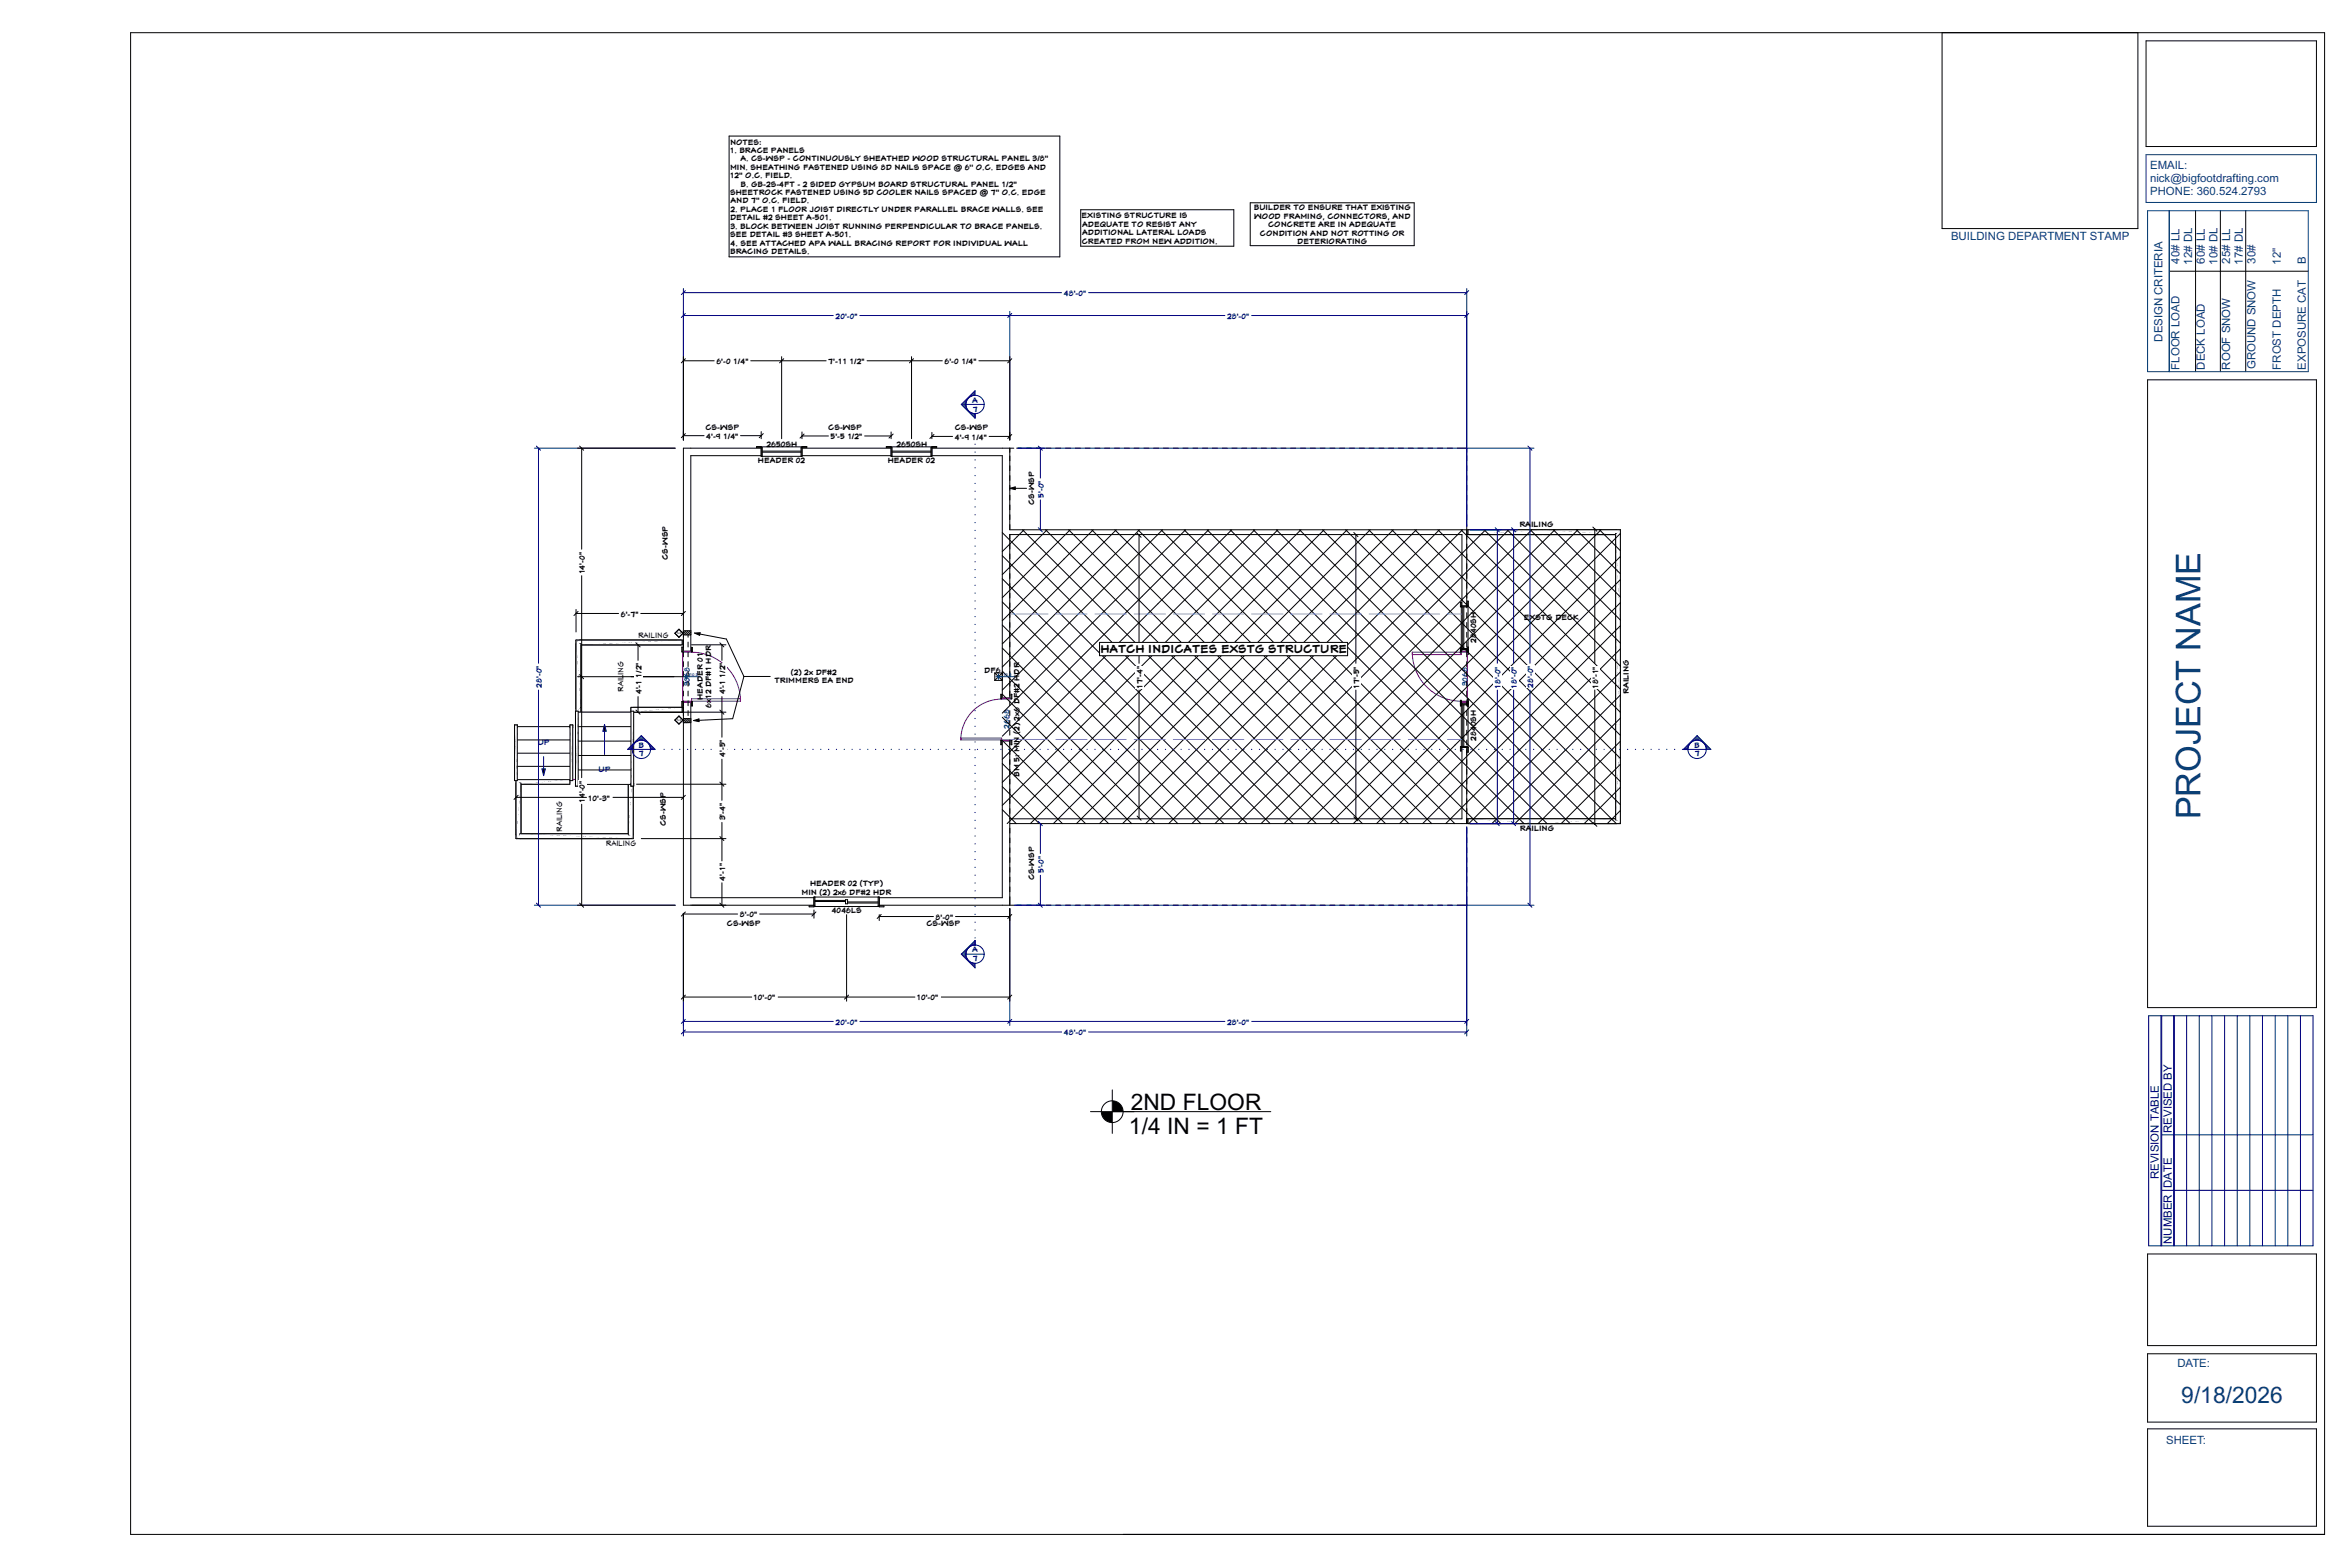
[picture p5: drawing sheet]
<svg xmlns="http://www.w3.org/2000/svg" width="914mm" height="610mm" viewBox="0 0 914 610" stroke-linecap="round" stroke-linejoin="round" font-family="sans-serif">
<defs><g id="words">
<text font-size="13.3" fill="#004080" x="856.2" y="318.8" transform="rotate(-90 856.2 318.8)">PROJECT NAME</text>
<text font-size="8.9" fill="#004080" x="848.8" y="546">9/18/2026</text>
<g font-size="8.8">
<text x="440" y="431.7">2ND FLOOR</text>
<text x="439.3" y="441.3">1/4 IN = 1 FT</text>
</g>
<g font-size="4.4" fill="#004080">
<text x="836.6" y="65.8">EMAIL:</text>
<text x="836.6" y="70.9">nick@bigfootdrafting.com</text>
<text x="836.6" y="76.1">PHONE: 360.524.2793</text>
<text x="759.2" y="93.4">BUILDING DEPARTMENT STAMP</text>
<text x="848.1" y="102.5" transform="rotate(-90 848.1 102.5)">40# LL</text>
<text x="853" y="102.9" transform="rotate(-90 853 102.9)">12# DL</text>
<text x="857.9" y="102.6" transform="rotate(-90 857.9 102.6)">60# LL</text>
<text x="862.8" y="102.9" transform="rotate(-90 862.8 102.9)">10# DL</text>
<text x="867.7" y="102.6" transform="rotate(-90 867.7 102.6)">25# LL</text>
<text x="872.7" y="102.9" transform="rotate(-90 872.7 102.9)">17# DL</text>
<text x="877.6" y="102.7" transform="rotate(-90 877.6 102.7)">30#</text>
<text x="887.4" y="102.9" transform="rotate(-90 887.4 102.9)">12''</text>
<text x="897.3" y="102.8" transform="rotate(-90 897.3 102.8)">B</text>
<text x="841.4" y="132.9" transform="rotate(-90 841.4 132.9)">DESIGN CRITERIA</text>
<text x="848.1" y="143.8" transform="rotate(-90 848.1 143.8)">FLOOR LOAD</text>
<text x="857.9" y="143.8" transform="rotate(-90 857.9 143.8)">DECK LOAD</text>
<text x="867.7" y="143.8" transform="rotate(-90 867.7 143.8)">ROOF SNOW</text>
<text x="877.6" y="143.7" transform="rotate(-90 877.6 143.7)">GROUND SNOW</text>
<text x="887.4" y="143.8" transform="rotate(-90 887.4 143.8)">FROST DEPTH</text>
<text x="897.3" y="143.8" transform="rotate(-90 897.3 143.8)">EXPOSURE CAT</text>
<text x="847.2" y="531.9">DATE:</text>
<text x="842.9" y="561.8">SHEET:</text>
</g>
<text font-size="4.4" x="428.2" y="254.2">HATCH INDICATES EXSTG STRUCTURE</text>
<g font-size="4.4" fill="#000080">
<text x="845" y="440.7" transform="rotate(-90 845 440.7)">REVISED BY</text>
<text x="840.1" y="458.7" transform="rotate(-90 840.1 458.7)">REVISION TABLE</text>
<text x="845" y="462.3" transform="rotate(-90 845 462.3)">DATE</text>
<text x="845" y="483.9" transform="rotate(-90 845 483.9)">NUMBER</text>
</g>
<g font-size="3">
<text x="283.9" y="59.5">1. BRACE PANELS</text>
<text x="284.1" y="56.2">NOTES:</text>
<text x="288.1" y="62.8">A. CS-WSP - CONTINUOUSLY SHEATHED WOOD STRUCTURAL PANEL 3/8''</text>
<text x="283.9" y="69.3">12'' O.C. FIELD.</text>
<text x="284.1" y="66">MIN. SHEATHING FASTENED USING 8D NAILS SPACE @ 6'' O.C. EDGES AND</text>
<text x="284.1" y="75.9">SHEETROCK FASTENED USING 5D COOLER NAILS SPACED @ 7'' O.C. EDGE</text>
<text x="288.1" y="72.6">B. GB-2S-4FT - 2 SIDED GYPSUM BOARD STRUCTURAL PANEL 1/2''</text>
<text x="284.2" y="79.2">AND 7'' O.C. FIELD.</text>
<text x="284.2" y="82.5">2. PLACE 1 FLOOR JOIST DIRECTLY UNDER PARALLEL BRACE WALLS. SEE</text>
<text x="487.8" y="81.8">BUILDER TO ENSURE THAT EXISTING</text>
<text x="284.1" y="85.7">DETAIL #2 SHEET A-501.</text>
<text x="284.2" y="89">3. BLOCK BETWEEN JOIST RUNNING PERPENDICULAR TO BRACE PANELS.</text>
<text x="420.9" y="84.9">EXISTING STRUCTURE IS</text>
<text x="421" y="88.2">ADEQUATE TO RESIST ANY</text>
<text x="488.1" y="85.1">WOOD FRAMING, CONNECTORS, AND</text>
<text x="493.5" y="88.3">CONCRETE ARE IN ADEQUATE</text>
<text x="284.1" y="92.3">SEE DETAIL #3 SHEET A-501.</text>
<text x="284.2" y="95.6">4. SEE ATTACHED APA WALL BRACING REPORT FOR INDIVIDUAL WALL</text>
<text x="421" y="94.7">CREATED FROM NEW ADDITION.</text>
<text x="421" y="91.4">ADDITIONAL LATERAL LOADS</text>
<text x="490.3" y="91.7">CONDITION AND NOT ROTTING OR</text>
<text x="504.8" y="94.9">DETERIORATING</text>
<text x="284.1" y="98.8">BRACING DETAILS.</text>
<text x="278.8" y="141.7">6'-0</text>
<text x="285.3" y="141.7">1/4&quot;</text>
<text x="322.2" y="141.7">7'-11</text>
<text x="330.6" y="141.7">1/2&quot;</text>
<text x="367.5" y="141.7">6'-0</text>
<text x="374.1" y="141.7">1/4&quot;</text>
<text x="274.5" y="167.3">CS-WSP</text>
<text x="322.3" y="167.3">CS-WSP</text>
<text x="371.5" y="167.3">CS-WSP</text>
<text x="274.8" y="170.8">4'-9</text>
<text x="281.4" y="170.8">1/4&quot;</text>
<text x="298.2" y="173.8">2650SH</text>
<text x="323.2" y="170.9">5'-5</text>
<text x="329.7" y="170.9">1/2&quot;</text>
<text x="348.8" y="173.8">2650SH</text>
<text x="371.5" y="171.1">4'-9</text>
<text x="378.1" y="171.1">1/4&quot;</text>
<text x="294.9" y="180.1">HEADER 02</text>
<text x="345.5" y="180.1">HEADER 02</text>
<text x="402.3" y="196.5" transform="rotate(-90 402.3 196.5)">CS-WSP</text>
<text x="591.2" y="205.1">RA</text>
<text x="595.8" y="205.1">ILING</text>
<text x="259.9" y="217.7" transform="rotate(-90 259.9 217.7)">CS-WSP</text>
<text x="227.6" y="223.4" transform="rotate(-90 227.6 223.4)">14'-0&quot;</text>
<text x="241.6" y="240">6'-7&quot;</text>
<text x="592.9" y="241.1">EXSTG DECK</text>
<text x="248.3" y="248.1">RAILING</text>
<text x="574.3" y="250.1" transform="rotate(-90 574.3 250.1)">2840SH</text>
<text x="242.6" y="262.5" transform="rotate(-90 242.6 262.5)">ING</text>
<text x="249.6" y="263.6" transform="rotate(-90 249.6 263.6)">1/2&quot;</text>
<text x="282.2" y="263.6" transform="rotate(-90 282.2 263.6)">1/2&quot;</text>
<text x="307.8" y="262.6">(2) 2x DF#2</text>
<text x="383" y="261.9">DF</text>
<text x="387.5" y="261.9">6</text>
<text x="242.6" y="269.1" transform="rotate(-90 242.6 269.1)">RAIL</text>
<text x="301.3" y="265.9">TRIMMERS EA END</text>
<text x="444.5" y="267.9" transform="rotate(-90 444.5 267.9)">17'-4&quot;</text>
<text x="528.9" y="267.9" transform="rotate(-90 528.9 267.9)">17'-5&quot;</text>
<text x="621.9" y="267.9" transform="rotate(-90 621.9 267.9)">18'-1&quot;</text>
<text x="633.7" y="270" transform="rotate(-90 633.7 270)">RAILING</text>
<text x="249.6" y="270.1" transform="rotate(-90 249.6 270.1)">4'-1</text>
<text x="273.4" y="272.2" transform="rotate(-90 273.4 272.2)">HEADER 01</text>
<text x="276.7" y="275.5" transform="rotate(-90 276.7 275.5)">6x</text>
<text x="276.7" y="272" transform="rotate(-90 276.7 272)">12 DF#1 HDR</text>
<text x="282.2" y="270.1" transform="rotate(-90 282.2 270.1)">4'-1</text>
<text x="574.3" y="288.2" transform="rotate(-90 574.3 288.2)">2840SH</text>
<text x="282.2" y="294.5" transform="rotate(-90 282.2 294.5)">4'-5&quot;</text>
<text x="227.6" y="304.9" transform="rotate(-90 227.6 304.9)">&quot;</text>
<text x="396.7" y="302.3" transform="rotate(-90 396.7 302.3)">BM 5: MIN (2) 2x6 DF#2 HDR</text>
<text x="228.8" y="311.5">10'-3&quot;</text>
<text x="227.6" y="312.3" transform="rotate(-90 227.6 312.3)">14'-0</text>
<text x="218.7" y="323.6" transform="rotate(-90 218.7 323.6)">RAILING</text>
<text x="259.1" y="321.4" transform="rotate(-90 259.1 321.4)">CS-WSP</text>
<text x="282.2" y="319.2" transform="rotate(-90 282.2 319.2)">3'-4&quot;</text>
<text x="591.4" y="323.1">RA</text>
<text x="596" y="323.1">ILING</text>
<text x="235.8" y="329.2">RAILING</text>
<text x="282.2" y="342.6" transform="rotate(-90 282.2 342.6)">4'-1&quot;</text>
<text x="315.2" y="344.8">HEADER 02 (TYP)</text>
<text x="402.4" y="342.5" transform="rotate(-90 402.4 342.5)">CS-WSP</text>
<text x="311.9" y="348.1">MIN (2) 2x6 DF#2 HDR</text>
<text x="287.8" y="356.9">8'-0&quot;</text>
<text x="323.6" y="355.3">4046LS</text>
<text x="364" y="357.8">8'-0&quot;</text>
<text x="282.9" y="360.2">CS-WSP</text>
<text x="360.5" y="360.2">CS-WSP</text>
<text x="293.1" y="389.2">10'-0&quot;</text>
<text x="356.6" y="389.2">10'-0&quot;</text>
</g>
<g font-size="3" fill="#000080">
<text x="413.9" y="115.1">48'-0&quot;</text>
<text x="325.1" y="124">20'-0&quot;</text>
<text x="477.5" y="124">28'-0&quot;</text>
<text x="378.3" y="156.7">A</text>
<text x="378.5" y="160.1">7</text>
<text x="406.1" y="193.7" transform="rotate(-90 406.1 193.7)">5'-0&quot;</text>
<text x="210.9" y="267.6" transform="rotate(-90 210.9 267.6)">28'-0&quot;</text>
<text x="583.9" y="267.9" transform="rotate(-90 583.9 267.9)">18'-0&quot;</text>
<text x="590.3" y="267.9" transform="rotate(-90 590.3 267.9)">18'-0&quot;</text>
<text x="596.6" y="267.6" transform="rotate(-90 596.6 267.6)">28'-0&quot;</text>
<text x="209.2" y="289.6">UP</text>
<text x="248.5" y="290.9">B</text>
<text x="659.3" y="290.9">B</text>
<text x="248.6" y="294.3">7</text>
<text x="659.4" y="294.3">7</text>
<text x="232.9" y="300.4">UP</text>
<text x="406.1" y="339.7" transform="rotate(-90 406.1 339.7)">5'-0&quot;</text>
<text x="378.3" y="370.5">A</text>
<text x="378.5" y="373.9">7</text>
<text x="325.1" y="398.7">20'-0&quot;</text>
<text x="477.5" y="398.7">28'-0&quot;</text>
<text x="413.9" y="402.8">48'-0&quot;</text>
</g>
<g font-size="3" fill="#004080">
<text x="268.5" y="267" transform="rotate(-90 268.5 267)">3068</text>
<text x="571.2" y="267" transform="rotate(-90 571.2 267)">3068</text>
<text x="392.8" y="283.6" transform="rotate(-90 392.8 283.6)">2668</text>
</g>
<g font-size="1.5" fill="#004080">
<text x="268.4" y="263.1">10.3</text>
<text x="390.4" y="263.1">10.3</text>
</g>
<g font-size="1.1">
<text x="263.4" y="246.7">5.3</text>
<text x="263.4" y="280.5">5.</text>
<text x="264.4" y="280.5">3</text>
</g>
</g></defs>
<path d="M50.8 12.7h853.7v584.2h-853.7zM755.7 12.7v76.2h76.2v-76.2M835 15.9h66.3v41.1h-66.3zM854.3 82v62.6M864 82v62.6M873.8 82v62.6M844.4 105.5h53.8M835.6 147.8h65.7v244.2h-65.7zM835.6 487.8h65.7v35.7h-65.7zM835.6 526.6h65.7v26.6h-65.7zM835.6 555.9h65.7v37.8h-65.7z" fill="none" stroke="#000" stroke-width=".39"/>
<g fill="#fff">
<path d="M268.8 174.3h27.4v3h-27.4z" fill-rule="evenodd"/>
<path d="M312.1 174.3h34.6v3h-34.6z" fill-rule="evenodd"/>
<path d="M362.6 174.3h27.4v3h-27.4z" fill-rule="evenodd"/>
<path d="M390 174.3h2.9v97.2h-2.9z" fill-rule="evenodd"/>
<path d="M390 288.2h2.9v63.9h-2.9z" fill-rule="evenodd"/>
<path d="M342.1 349.2h47.9v2.9h-47.9z" fill-rule="evenodd"/>
<path d="M268.8 349.2h47.9v2.9h-47.9z" fill-rule="evenodd"/>
<path d="M265.9 273.2h2.9v78.9h-2.9z" fill-rule="evenodd"/>
<path d="M265.9 174.3h2.9v79h-2.9z" fill-rule="evenodd"/>
<path d="M392.9 206.1h176v1.9h-176z" fill-rule="evenodd"/>
<path d="M568.9 206.1h1.8v29.6h-1.8z" fill-rule="evenodd"/>
<path d="M568.9 252.7h1.8v.6h-1.8z" fill-rule="evenodd"/>
<path d="M568.9 273.2h1.8v.6h-1.8z" fill-rule="evenodd"/>
<path d="M568.9 290.8h1.8v29.6h-1.8z" fill-rule="evenodd"/>
<path d="M392.9 318.5h176v1.9h-176z" fill-rule="evenodd"/>
</g>
<g fill="none" stroke="#000" stroke-width=".39">
<path d="M265.9 174.3h30.3v3h-27.4v76h-2.9zM312.1 174.3h34.6v3h-34.6zM570.7 206.1v29.6h-1.8v-27.7h-176v63.5h-2.9v-94.2h-27.4v-3h30.3v31.8h237.6v114.3h-237.6v31.7h-50.8v-2.9h47.9v-61h2.9v30.3h176v-27.7h1.8v29.6M570.7 208h58v110.5h-58M265.9 249h-41.8v28.1h1.9M265.9 250.8h-39.9v24.4M568.9 252.7h1.8v.6h-1.8zM245.5 277.1h20.4M245.5 275.2h20.4M265.9 273.2h2.9v76h47.9v2.9h-50.8zM568.9 273.2h1.8v.6h-1.8zM221.7 303.2h-20.9v23h45.6v-29.3h-1.9v6.3h-3.6"/>
<path d="M221.7 305.1h-19v19.3h41.8v-19.3h-3.6"/>
</g>
<g fill="#fff">
<path d="M571.2 206.5l.5 1h-.5z"/>
<path d="M571.2 206.5h.5v1z"/>
</g>
<path d="M571.2 206.5h.5v1h-.5z" fill="none" stroke="#000" stroke-width=".39"/>
<g fill="#fff">
<path d="M599.9 207.5l1-1v1z"/>
<path d="M599.9 206.5h1l-1 1z"/>
</g>
<path d="M599.9 206.5h1v1h-1z" fill="none" stroke="#000" stroke-width=".39"/>
<g fill="#fff">
<path d="M629.1 206.5h1l-1 1z"/>
<path d="M629.1 207.5l1-1v1z"/>
</g>
<path d="M629.1 206.5h1v1h-1z" fill="none" stroke="#000" stroke-width=".39"/>
<g fill="#fff">
<path d="M629.1 319h1l-1 1z"/>
<path d="M630.1 319v1h-1z"/>
</g>
<path d="M629.1 319h1v1h-1z" fill="none" stroke="#000" stroke-width=".39"/>
<g fill="#fff">
<path d="M599.9 319h1l-1 1z"/>
<path d="M600.9 319v1h-1z"/>
</g>
<path d="M599.9 319h1v1h-1z" fill="none" stroke="#000" stroke-width=".39"/>
<g fill="#fff">
<path d="M571.2 319l.5 1h-.5z"/>
<path d="M571.2 319h.5v1z"/>
</g>
<path d="M571.2 319h.5v1h-.5z" fill="none" stroke="#000" stroke-width=".39"/>
<g fill="#fff">
<path d="M629.1 244l1 1h-1z"/>
<path d="M629.1 244h1v1z"/>
</g>
<path d="M629.1 244h1v1h-1z" fill="none" stroke="#000" stroke-width=".39"/>
<g fill="#fff">
<path d="M629.1 281.5l1 1h-1z"/>
<path d="M629.1 281.5h1v1z"/>
</g>
<path d="M629.1 281.5h1v1h-1z" fill="none" stroke="#000" stroke-width=".39"/>
<g fill="#fff">
<path d="M224.5 250.5l1.1-1.1v1.1z"/>
<path d="M224.5 249.4h1.1l-1.1 1.1z"/>
</g>
<path d="M224.5 249.4h1.1v1.1h-1.1z" fill="none" stroke="#000" stroke-width=".39"/>
<g fill="#fff">
<path d="M264.9 249.4h.5v1.1z"/>
<path d="M264.9 249.4l.5 1.1h-.5z"/>
</g>
<path d="M264.9 249.4h.5v1.1h-.5z" fill="none" stroke="#000" stroke-width=".39"/>
<g fill="#fff">
<path d="M224.5 275.6h1.1v1.1z"/>
<path d="M224.5 275.6l1.1 1.1h-1.1z"/>
</g>
<path d="M224.5 275.6h1.1v1.1h-1.1z" fill="none" stroke="#000" stroke-width=".39"/>
<g fill="#fff">
<path d="M264.9 275.6h.5v1.1z"/>
<path d="M264.9 275.6l.5 1.1h-.5z"/>
</g>
<path d="M264.9 275.6h.5v1.1h-.5z" fill="none" stroke="#000" stroke-width=".39"/>
<g fill="#fff">
<path d="M245.5 276.7l1.1-1.1v1.1z"/>
<path d="M245.5 275.6h1.1l-1.1 1.1z"/>
</g>
<path d="M245.5 275.6h1.1v1.1h-1.1z" fill="none" stroke="#000" stroke-width=".39"/>
<g fill="#fff">
<path d="M224.9 275.6h1.1l-1.1 1.1z"/>
<path d="M226 275.6v1.1h-1.1z"/>
</g>
<path d="M224.9 275.6h1.1v1.1h-1.1z" fill="none" stroke="#000" stroke-width=".39"/>
<g fill="#fff">
<path d="M201.2 304.7l1.1-1.1v1.1z"/>
<path d="M201.2 303.6h1.1l-1.1 1.1z"/>
</g>
<path d="M201.2 303.6h1.1v1.1h-1.1z" fill="none" stroke="#000" stroke-width=".39"/>
<g fill="#fff">
<path d="M220.7 303.6h1l-1 1.1z"/>
<path d="M221.7 303.6v1.1h-1z"/>
</g>
<path d="M220.7 303.6h1v1.1h-1z" fill="none" stroke="#000" stroke-width=".39"/>
<g fill="#fff">
<path d="M240.9 304.7l1-1.1v1.1z"/>
<path d="M240.9 303.6h1l-1 1.1z"/>
</g>
<path d="M240.9 303.6h1v1.1h-1z" fill="none" stroke="#000" stroke-width=".39"/>
<g fill="#fff">
<path d="M244 303.6h.5v1.1z"/>
<path d="M244 303.6l.5 1.1h-.5z"/>
</g>
<path d="M244 303.6h.5v1.1h-.5z" fill="none" stroke="#000" stroke-width=".39"/>
<g fill="#fff">
<path d="M201.2 324.8h1.1v1z"/>
<path d="M201.2 324.8l1.1 1h-1.1z"/>
</g>
<path d="M201.2 324.8h1.1v1h-1.1z" fill="none" stroke="#000" stroke-width=".39"/>
<g fill="#fff">
<path d="M244.9 324.8h1.1l-1.1 1z"/>
<path d="M244.9 325.8l1.1-1v1z"/>
</g>
<path d="M244.9 324.8h1.1v1h-1.1z" fill="none" stroke="#000" stroke-width=".39"/>
<g fill="#fff">
<path d="M244.9 296.9l1.1 1.1h-1.1z"/>
<path d="M244.9 296.9h1.1v1.1z"/>
</g>
<path d="M244.9 296.9h1.1v1.1h-1.1z" fill="none" stroke="#000" stroke-width=".39"/>
<g fill="#fff">
<path d="M571.7 206.1h28.2l-28.2 1.9z"/>
<path d="M571.7 208l28.2-1.9v1.9z"/>
</g>
<path d="M571.7 206.1h28.2v1.9h-28.2z" fill="none" stroke="#000" stroke-width=".39"/>
<g fill="#fff">
<path d="M573.6 206.7l.8 .7h-.8z"/>
<path d="M573.6 206.7h.8v.7z"/>
</g>
<path d="M573.6 206.7h.8v.7h-.8z" fill="none" stroke="#000" stroke-width=".39"/>
<g fill="#fff">
<path d="M576.2 206.7l.8 .7h-.8z"/>
<path d="M576.2 206.7h.8v.7z"/>
</g>
<path d="M576.2 206.7h.8v.7h-.8z" fill="none" stroke="#000" stroke-width=".39"/>
<g fill="#fff">
<path d="M578.8 206.7l.8 .7h-.8z"/>
<path d="M578.8 206.7h.8v.7z"/>
</g>
<path d="M578.8 206.7h.8v.7h-.8z" fill="none" stroke="#000" stroke-width=".39"/>
<g fill="#fff">
<path d="M581.5 206.7l.8 .7h-.8z"/>
<path d="M581.5 206.7h.8v.7z"/>
</g>
<path d="M581.5 206.7h.8v.7h-.8z" fill="none" stroke="#000" stroke-width=".39"/>
<g fill="#fff">
<path d="M584.1 207.4l.8-.7v.7z"/>
<path d="M584.1 206.7h.8l-.8 .7z"/>
</g>
<path d="M584.1 206.7h.8v.7h-.8z" fill="none" stroke="#000" stroke-width=".39"/>
<g fill="#fff">
<path d="M586.7 207.4l.8-.7v.7z"/>
<path d="M586.7 206.7h.8l-.8 .7z"/>
</g>
<path d="M586.7 206.7h.8v.7h-.8z" fill="none" stroke="#000" stroke-width=".39"/>
<g fill="#fff">
<path d="M589.3 206.7l.8 .7h-.8z"/>
<path d="M589.3 206.7h.8v.7z"/>
</g>
<path d="M589.3 206.7h.8v.7h-.8z" fill="none" stroke="#000" stroke-width=".39"/>
<g fill="#fff">
<path d="M592 206.7l.8 .7h-.8z"/>
<path d="M592 206.7h.8v.7z"/>
</g>
<path d="M592 206.7h.8v.7h-.8z" fill="none" stroke="#000" stroke-width=".39"/>
<g fill="#fff">
<path d="M594.6 206.7l.8 .7h-.8z"/>
<path d="M594.6 206.7h.8v.7z"/>
</g>
<path d="M594.6 206.7h.8v.7h-.8z" fill="none" stroke="#000" stroke-width=".39"/>
<g fill="#fff">
<path d="M597.2 206.7l.8 .7h-.8z"/>
<path d="M597.2 206.7h.8v.7z"/>
</g>
<path d="M597.2 206.7h.8v.7h-.8z" fill="none" stroke="#000" stroke-width=".39"/>
<g fill="#fff">
<path d="M571.2 206.1h29.2l-29.2 1.9z"/>
<path d="M571.2 208l29.2-1.9v1.9z"/>
</g>
<path d="M600.4 206.1h-29.2v1.9h29.2" fill="none" stroke="#000" stroke-width=".39"/>
<g fill="#fff">
<path d="M600.9 206.1l28.2 1.9h-28.2z"/>
<path d="M600.9 206.1h28.2v1.9z"/>
</g>
<path d="M600.9 206.1h28.2v1.9h-28.2z" fill="none" stroke="#000" stroke-width=".39"/>
<g fill="#fff">
<path d="M602.8 206.7l.8 .7h-.8z"/>
<path d="M602.8 206.7h.8v.7z"/>
</g>
<path d="M602.8 206.7h.8v.7h-.8z" fill="none" stroke="#000" stroke-width=".39"/>
<g fill="#fff">
<path d="M605.4 206.7l.8 .7h-.8z"/>
<path d="M605.4 206.7h.8v.7z"/>
</g>
<path d="M605.4 206.7h.8v.7h-.8z" fill="none" stroke="#000" stroke-width=".39"/>
<g fill="#fff">
<path d="M608 206.7l.8 .7h-.8z"/>
<path d="M608 206.7h.8v.7z"/>
</g>
<path d="M608 206.7h.8v.7h-.8z" fill="none" stroke="#000" stroke-width=".39"/>
<g fill="#fff">
<path d="M610.6 206.7l.8 .7h-.8z"/>
<path d="M610.6 206.7h.8v.7z"/>
</g>
<path d="M610.6 206.7h.8v.7h-.8z" fill="none" stroke="#000" stroke-width=".39"/>
<g fill="#fff">
<path d="M613.3 206.7l.8 .7h-.8z"/>
<path d="M613.3 206.7h.8v.7z"/>
</g>
<path d="M613.3 206.7h.8v.7h-.8z" fill="none" stroke="#000" stroke-width=".39"/>
<g fill="#fff">
<path d="M615.9 206.7l.8 .7h-.8z"/>
<path d="M615.9 206.7h.8v.7z"/>
</g>
<path d="M615.9 206.7h.8v.7h-.8z" fill="none" stroke="#000" stroke-width=".39"/>
<g fill="#fff">
<path d="M618.6 206.7l.7 .7h-.7z"/>
<path d="M618.6 206.7h.7v.7z"/>
</g>
<path d="M618.6 206.7h.7v.7h-.7z" fill="none" stroke="#000" stroke-width=".39"/>
<g fill="#fff">
<path d="M621.2 206.7l.8 .7h-.8z"/>
<path d="M621.2 206.7h.8v.7z"/>
</g>
<path d="M621.2 206.7h.8v.7h-.8z" fill="none" stroke="#000" stroke-width=".39"/>
<g fill="#fff">
<path d="M623.8 206.7l.8 .7h-.8z"/>
<path d="M623.8 206.7h.8v.7z"/>
</g>
<path d="M623.8 206.7h.8v.7h-.8z" fill="none" stroke="#000" stroke-width=".39"/>
<g fill="#fff">
<path d="M626.4 206.7l.8 .7h-.8z"/>
<path d="M626.4 206.7h.8v.7z"/>
</g>
<path d="M626.4 206.7h.8v.7h-.8z" fill="none" stroke="#000" stroke-width=".39"/>
<g fill="#fff">
<path d="M600.4 206.1l28.3 1.9h-28.3z"/>
<path d="M600.4 206.1h30.1l-1.8 1.9z"/>
</g>
<path d="M600.4 206.1h30.1M600.4 208h28.3" fill="none" stroke="#000" stroke-width=".39"/>
<g fill="#fff">
<path d="M600.9 320.4l28.2-1.9v1.9z"/>
<path d="M600.9 318.5h28.2l-28.2 1.9z"/>
</g>
<path d="M600.9 318.5h28.2v1.9h-28.2z" fill="none" stroke="#000" stroke-width=".39"/>
<g fill="#fff">
<path d="M626.4 319.1h.8v.8z"/>
<path d="M626.4 319.1l.8 .8h-.8z"/>
</g>
<path d="M626.4 319.1h.8v.8h-.8z" fill="none" stroke="#000" stroke-width=".39"/>
<g fill="#fff">
<path d="M623.8 319.1h.8v.8z"/>
<path d="M623.8 319.1l.8 .8h-.8z"/>
</g>
<path d="M623.8 319.1h.8v.8h-.8z" fill="none" stroke="#000" stroke-width=".39"/>
<g fill="#fff">
<path d="M621.2 319.1h.8v.8z"/>
<path d="M621.2 319.1l.8 .8h-.8z"/>
</g>
<path d="M621.2 319.1h.8v.8h-.8z" fill="none" stroke="#000" stroke-width=".39"/>
<g fill="#fff">
<path d="M618.6 319.1h.7v.8z"/>
<path d="M618.6 319.1l.7 .8h-.7z"/>
</g>
<path d="M618.6 319.1h.7v.8h-.7z" fill="none" stroke="#000" stroke-width=".39"/>
<g fill="#fff">
<path d="M615.9 319.1h.8v.8z"/>
<path d="M615.9 319.1l.8 .8h-.8z"/>
</g>
<path d="M615.9 319.1h.8v.8h-.8z" fill="none" stroke="#000" stroke-width=".39"/>
<g fill="#fff">
<path d="M613.3 319.1h.8v.8z"/>
<path d="M613.3 319.1l.8 .8h-.8z"/>
</g>
<path d="M613.3 319.1h.8v.8h-.8z" fill="none" stroke="#000" stroke-width=".39"/>
<g fill="#fff">
<path d="M610.6 319.1h.8v.8z"/>
<path d="M610.6 319.1l.8 .8h-.8z"/>
</g>
<path d="M610.6 319.1h.8v.8h-.8z" fill="none" stroke="#000" stroke-width=".39"/>
<g fill="#fff">
<path d="M608 319.1h.8v.8z"/>
<path d="M608 319.1l.8 .8h-.8z"/>
</g>
<path d="M608 319.1h.8v.8h-.8z" fill="none" stroke="#000" stroke-width=".39"/>
<g fill="#fff">
<path d="M605.4 319.1h.8v.8z"/>
<path d="M605.4 319.1l.8 .8h-.8z"/>
</g>
<path d="M605.4 319.1h.8v.8h-.8z" fill="none" stroke="#000" stroke-width=".39"/>
<g fill="#fff">
<path d="M602.8 319.1h.8l-.8 .8z"/>
<path d="M603.6 319.1v.8h-.8z"/>
</g>
<path d="M602.8 319.1h.8v.8h-.8z" fill="none" stroke="#000" stroke-width=".39"/>
<g fill="#fff">
<path d="M600.4 320.4l28.3-1.9 1.8 1.9z"/>
<path d="M600.4 318.5h28.3l-28.3 1.9z"/>
</g>
<path d="M600.4 318.5h28.3M600.4 320.4h30.1" fill="none" stroke="#000" stroke-width=".39"/>
<g fill="#fff">
<path d="M571.7 320.4l28.2-1.9v1.9z"/>
<path d="M571.7 318.5h28.2l-28.2 1.9z"/>
</g>
<path d="M571.7 318.5h28.2v1.9h-28.2z" fill="none" stroke="#000" stroke-width=".39"/>
<g fill="#fff">
<path d="M597.2 319.1h.8v.8z"/>
<path d="M597.2 319.1l.8 .8h-.8z"/>
</g>
<path d="M597.2 319.1h.8v.8h-.8z" fill="none" stroke="#000" stroke-width=".39"/>
<g fill="#fff">
<path d="M594.6 319.1h.8v.8z"/>
<path d="M594.6 319.1l.8 .8h-.8z"/>
</g>
<path d="M594.6 319.1h.8v.8h-.8z" fill="none" stroke="#000" stroke-width=".39"/>
<g fill="#fff">
<path d="M592 319.1h.8v.8z"/>
<path d="M592 319.1l.8 .8h-.8z"/>
</g>
<path d="M592 319.1h.8v.8h-.8z" fill="none" stroke="#000" stroke-width=".39"/>
<g fill="#fff">
<path d="M589.3 319.1h.8v.8z"/>
<path d="M589.3 319.1l.8 .8h-.8z"/>
</g>
<path d="M589.3 319.1h.8v.8h-.8z" fill="none" stroke="#000" stroke-width=".39"/>
<g fill="#fff">
<path d="M586.7 319.1h.8v.8z"/>
<path d="M586.7 319.1l.8 .8h-.8z"/>
</g>
<path d="M586.7 319.1h.8v.8h-.8z" fill="none" stroke="#000" stroke-width=".39"/>
<g fill="#fff">
<path d="M584.1 319.1h.8v.8z"/>
<path d="M584.1 319.1l.8 .8h-.8z"/>
</g>
<path d="M584.1 319.1h.8v.8h-.8z" fill="none" stroke="#000" stroke-width=".39"/>
<g fill="#fff">
<path d="M581.5 319.1h.8v.8z"/>
<path d="M581.5 319.1l.8 .8h-.8z"/>
</g>
<path d="M581.5 319.1h.8v.8h-.8z" fill="none" stroke="#000" stroke-width=".39"/>
<g fill="#fff">
<path d="M578.8 319.1h.8v.8z"/>
<path d="M578.8 319.1l.8 .8h-.8z"/>
</g>
<path d="M578.8 319.1h.8v.8h-.8z" fill="none" stroke="#000" stroke-width=".39"/>
<g fill="#fff">
<path d="M576.2 319.1h.8l-.8 .8z"/>
<path d="M577 319.1v.8h-.8z"/>
</g>
<path d="M576.2 319.1h.8v.8h-.8z" fill="none" stroke="#000" stroke-width=".39"/>
<g fill="#fff">
<path d="M573.6 319.1h.8v.8z"/>
<path d="M573.6 319.1l.8 .8h-.8z"/>
</g>
<path d="M573.6 319.1h.8v.8h-.8z" fill="none" stroke="#000" stroke-width=".39"/>
<g fill="#fff">
<path d="M571.2 318.5h29.2v1.9z"/>
<path d="M571.2 318.5l29.2 1.9h-29.2z"/>
</g>
<path d="M600.4 318.5h-29.2v1.9h29.2" fill="none" stroke="#000" stroke-width=".39"/>
<g fill="#fff">
<path d="M628.7 207.5h1.8l-1.8 36.5z"/>
<path d="M630.5 207.5v36.5h-1.8z"/>
</g>
<path d="M628.7 207.5h1.8v36.5h-1.8z" fill="none" stroke="#000" stroke-width=".39"/>
<g fill="#fff">
<path d="M629.2 209.2h.8l-.8 .8z"/>
<path d="M629.2 210l.8-.8v.8z"/>
</g>
<path d="M629.2 209.2h.8v.8h-.8z" fill="none" stroke="#000" stroke-width=".39"/>
<g fill="#fff">
<path d="M629.2 211.7h.8l-.8 .8z"/>
<path d="M629.2 212.5l.8-.8v.8z"/>
</g>
<path d="M629.2 211.7h.8v.8h-.8z" fill="none" stroke="#000" stroke-width=".39"/>
<g fill="#fff">
<path d="M629.2 214.2h.8l-.8 .8z"/>
<path d="M629.2 215l.8-.8v.8z"/>
</g>
<path d="M629.2 214.2h.8v.8h-.8z" fill="none" stroke="#000" stroke-width=".39"/>
<g fill="#fff">
<path d="M629.2 216.7h.8l-.8 .8z"/>
<path d="M629.2 217.5l.8-.8v.8z"/>
</g>
<path d="M629.2 216.7h.8v.8h-.8z" fill="none" stroke="#000" stroke-width=".39"/>
<g fill="#fff">
<path d="M629.2 219.2h.8l-.8 .8z"/>
<path d="M629.2 220l.8-.8v.8z"/>
</g>
<path d="M629.2 219.2h.8v.8h-.8z" fill="none" stroke="#000" stroke-width=".39"/>
<g fill="#fff">
<path d="M629.2 221.6l.8 .8h-.8z"/>
<path d="M629.2 221.6h.8v.8z"/>
</g>
<path d="M629.2 221.6h.8v.8h-.8z" fill="none" stroke="#000" stroke-width=".39"/>
<g fill="#fff">
<path d="M629.2 224.1l.8 .8h-.8z"/>
<path d="M629.2 224.1h.8v.8z"/>
</g>
<path d="M629.2 224.1h.8v.8h-.8z" fill="none" stroke="#000" stroke-width=".39"/>
<g fill="#fff">
<path d="M629.2 226.6h.8l-.8 .8z"/>
<path d="M629.2 227.4l.8-.8v.8z"/>
</g>
<path d="M629.2 226.6h.8v.8h-.8z" fill="none" stroke="#000" stroke-width=".39"/>
<g fill="#fff">
<path d="M629.2 229.1h.8l-.8 .8z"/>
<path d="M630 229.1v.8h-.8z"/>
</g>
<path d="M629.2 229.1h.8v.8h-.8z" fill="none" stroke="#000" stroke-width=".39"/>
<g fill="#fff">
<path d="M629.2 231.6h.8l-.8 .8z"/>
<path d="M629.2 232.4l.8-.8v.8z"/>
</g>
<path d="M629.2 231.6h.8v.8h-.8z" fill="none" stroke="#000" stroke-width=".39"/>
<g fill="#fff">
<path d="M629.2 234h.8l-.8 .8z"/>
<path d="M629.2 234.8l.8-.8v.8z"/>
</g>
<path d="M629.2 234h.8v.8h-.8z" fill="none" stroke="#000" stroke-width=".39"/>
<g fill="#fff">
<path d="M629.2 236.5l.8 .8h-.8z"/>
<path d="M629.2 236.5h.8v.8z"/>
</g>
<path d="M629.2 236.5h.8v.8h-.8z" fill="none" stroke="#000" stroke-width=".39"/>
<g fill="#fff">
<path d="M629.2 239l.8 .8h-.8z"/>
<path d="M629.2 239h.8v.8z"/>
</g>
<path d="M629.2 239h.8v.8h-.8z" fill="none" stroke="#000" stroke-width=".39"/>
<g fill="#fff">
<path d="M629.2 241.5l.8 .8h-.8z"/>
<path d="M629.2 241.5h.8v.8z"/>
</g>
<path d="M629.2 241.5h.8v.8h-.8z" fill="none" stroke="#000" stroke-width=".39"/>
<g fill="#fff">
<path d="M630.5 206.1v38.4l-1.8-36.5z"/>
<path d="M628.7 208l1.8 36.5h-1.8z"/>
</g>
<path d="M628.7 208v36.5M630.5 206.1v38.4" fill="none" stroke="#000" stroke-width=".39"/>
<g fill="#fff">
<path d="M628.7 245h1.8l-1.8 36.5z"/>
<path d="M630.5 245v36.5h-1.8z"/>
</g>
<path d="M628.7 245h1.8v36.5h-1.8z" fill="none" stroke="#000" stroke-width=".39"/>
<g fill="#fff">
<path d="M629.2 246.7l.8 .8h-.8z"/>
<path d="M629.2 246.7h.8v.8z"/>
</g>
<path d="M629.2 246.7h.8v.8h-.8z" fill="none" stroke="#000" stroke-width=".39"/>
<g fill="#fff">
<path d="M629.2 249.2l.8 .8h-.8z"/>
<path d="M629.2 249.2h.8v.8z"/>
</g>
<path d="M629.2 249.2h.8v.8h-.8z" fill="none" stroke="#000" stroke-width=".39"/>
<g fill="#fff">
<path d="M629.2 251.7l.8 .8h-.8z"/>
<path d="M629.2 251.7h.8v.8z"/>
</g>
<path d="M629.2 251.7h.8v.8h-.8z" fill="none" stroke="#000" stroke-width=".39"/>
<g fill="#fff">
<path d="M629.2 254.2l.8 .8h-.8z"/>
<path d="M629.2 254.2h.8v.8z"/>
</g>
<path d="M629.2 254.2h.8v.8h-.8z" fill="none" stroke="#000" stroke-width=".39"/>
<g fill="#fff">
<path d="M629.2 256.6l.8 .9h-.8z"/>
<path d="M629.2 256.6h.8v.9z"/>
</g>
<path d="M629.2 256.6h.8v.9h-.8z" fill="none" stroke="#000" stroke-width=".39"/>
<g fill="#fff">
<path d="M629.2 259.1l.8 .8h-.8z"/>
<path d="M629.2 259.1h.8v.8z"/>
</g>
<path d="M629.2 259.1h.8v.8h-.8z" fill="none" stroke="#000" stroke-width=".39"/>
<g fill="#fff">
<path d="M629.2 261.6l.8 .8h-.8z"/>
<path d="M629.2 261.6h.8v.8z"/>
</g>
<path d="M629.2 261.6h.8v.8h-.8z" fill="none" stroke="#000" stroke-width=".39"/>
<g fill="#fff">
<path d="M629.2 264.1l.8 .8h-.8z"/>
<path d="M629.2 264.1h.8v.8z"/>
</g>
<path d="M629.2 264.1h.8v.8h-.8z" fill="none" stroke="#000" stroke-width=".39"/>
<g fill="#fff">
<path d="M629.2 266.6l.8 .8h-.8z"/>
<path d="M629.2 266.6h.8v.8z"/>
</g>
<path d="M629.2 266.6h.8v.8h-.8z" fill="none" stroke="#000" stroke-width=".39"/>
<g fill="#fff">
<path d="M629.2 269l.8 .9h-.8z"/>
<path d="M629.2 269h.8v.9z"/>
</g>
<path d="M629.2 269h.8v.9h-.8z" fill="none" stroke="#000" stroke-width=".39"/>
<g fill="#fff">
<path d="M629.2 271.5l.8 .9h-.8z"/>
<path d="M629.2 271.5h.8v.9z"/>
</g>
<path d="M629.2 271.5h.8v.9h-.8z" fill="none" stroke="#000" stroke-width=".39"/>
<g fill="#fff">
<path d="M629.2 274l.8 .8h-.8z"/>
<path d="M629.2 274h.8v.8z"/>
</g>
<path d="M629.2 274h.8v.8h-.8z" fill="none" stroke="#000" stroke-width=".39"/>
<g fill="#fff">
<path d="M629.2 276.5l.8 .8h-.8z"/>
<path d="M629.2 276.5h.8v.8z"/>
</g>
<path d="M629.2 276.5h.8v.8h-.8z" fill="none" stroke="#000" stroke-width=".39"/>
<g fill="#fff">
<path d="M629.2 279l.8 .8h-.8z"/>
<path d="M629.2 279h.8v.8z"/>
</g>
<path d="M629.2 279h.8v.8h-.8z" fill="none" stroke="#000" stroke-width=".39"/>
<g fill="#fff">
<path d="M628.7 244.5h1.8v37.5z"/>
<path d="M628.7 244.5l1.8 37.5h-1.8z"/>
</g>
<path d="M628.7 244.5v37.5M630.5 244.5v37.5" fill="none" stroke="#000" stroke-width=".39"/>
<g fill="#fff">
<path d="M628.7 282.5h1.8v36.5z"/>
<path d="M628.7 282.5l1.8 36.5h-1.8z"/>
</g>
<path d="M628.7 282.5h1.8v36.5h-1.8z" fill="none" stroke="#000" stroke-width=".39"/>
<g fill="#fff">
<path d="M629.2 284.2l.8 .8h-.8z"/>
<path d="M629.2 284.2h.8v.8z"/>
</g>
<path d="M629.2 284.2h.8v.8h-.8z" fill="none" stroke="#000" stroke-width=".39"/>
<g fill="#fff">
<path d="M629.2 286.7l.8 .8h-.8z"/>
<path d="M629.2 286.7h.8v.8z"/>
</g>
<path d="M629.2 286.7h.8v.8h-.8z" fill="none" stroke="#000" stroke-width=".39"/>
<g fill="#fff">
<path d="M629.2 289.2h.8l-.8 .8z"/>
<path d="M629.2 290l.8-.8v.8z"/>
</g>
<path d="M629.2 289.2h.8v.8h-.8z" fill="none" stroke="#000" stroke-width=".39"/>
<g fill="#fff">
<path d="M629.2 291.7h.8l-.8 .8z"/>
<path d="M629.2 292.5l.8-.8v.8z"/>
</g>
<path d="M629.2 291.7h.8v.8h-.8z" fill="none" stroke="#000" stroke-width=".39"/>
<g fill="#fff">
<path d="M629.2 294.2h.8l-.8 .7z"/>
<path d="M629.2 294.9l.8-.7v.7z"/>
</g>
<path d="M629.2 294.2h.8v.7h-.8z" fill="none" stroke="#000" stroke-width=".39"/>
<g fill="#fff">
<path d="M629.2 296.6h.8l-.8 .8z"/>
<path d="M630 296.6v.8h-.8z"/>
</g>
<path d="M629.2 296.6h.8v.8h-.8z" fill="none" stroke="#000" stroke-width=".39"/>
<g fill="#fff">
<path d="M629.2 299.1h.8l-.8 .8z"/>
<path d="M629.2 299.9l.8-.8v.8z"/>
</g>
<path d="M629.2 299.1h.8v.8h-.8z" fill="none" stroke="#000" stroke-width=".39"/>
<g fill="#fff">
<path d="M629.2 301.6h.8l-.8 .8z"/>
<path d="M629.2 302.4l.8-.8v.8z"/>
</g>
<path d="M629.2 301.6h.8v.8h-.8z" fill="none" stroke="#000" stroke-width=".39"/>
<g fill="#fff">
<path d="M629.2 304.1h.8l-.8 .8z"/>
<path d="M629.2 304.9l.8-.8v.8z"/>
</g>
<path d="M629.2 304.1h.8v.8h-.8z" fill="none" stroke="#000" stroke-width=".39"/>
<g fill="#fff">
<path d="M629.2 306.6h.8l-.8 .7z"/>
<path d="M629.2 307.3l.8-.7v.7z"/>
</g>
<path d="M629.2 306.6h.8v.7h-.8z" fill="none" stroke="#000" stroke-width=".39"/>
<g fill="#fff">
<path d="M629.2 309h.8l-.8 .8z"/>
<path d="M630 309v.8h-.8z"/>
</g>
<path d="M629.2 309h.8v.8h-.8z" fill="none" stroke="#000" stroke-width=".39"/>
<g fill="#fff">
<path d="M629.2 311.5h.8l-.8 .8z"/>
<path d="M629.2 312.3l.8-.8v.8z"/>
</g>
<path d="M629.2 311.5h.8v.8h-.8z" fill="none" stroke="#000" stroke-width=".39"/>
<g fill="#fff">
<path d="M629.2 314h.8l-.8 .8z"/>
<path d="M629.2 314.8l.8-.8v.8z"/>
</g>
<path d="M629.2 314h.8v.8h-.8z" fill="none" stroke="#000" stroke-width=".39"/>
<g fill="#fff">
<path d="M629.2 316.5h.8l-.8 .8z"/>
<path d="M630 316.5v.8h-.8z"/>
</g>
<path d="M629.2 316.5h.8v.8h-.8z" fill="none" stroke="#000" stroke-width=".39"/>
<g fill="#fff">
<path d="M628.7 282h1.8l-1.8 36.5z"/>
<path d="M630.5 282v38.4l-1.8-1.9z"/>
</g>
<path d="M628.7 282v36.5M630.5 282v38.4" fill="none" stroke="#000" stroke-width=".39"/>
<g fill="#fff">
<path d="M225.6 249h39.3l-39.3 1.8z"/>
<path d="M225.6 250.8l39.3-1.8v1.8z"/>
</g>
<path d="M225.6 249h39.3v1.8h-39.3z" fill="none" stroke="#000" stroke-width=".39"/>
<g fill="#fff">
<path d="M227.3 249.5l.8 .8h-.8z"/>
<path d="M227.3 249.5h.8v.8z"/>
</g>
<path d="M227.3 249.5h.8v.8h-.8z" fill="none" stroke="#000" stroke-width=".39"/>
<g fill="#fff">
<path d="M229.8 249.5l.8 .8h-.8z"/>
<path d="M229.8 249.5h.8v.8z"/>
</g>
<path d="M229.8 249.5h.8v.8h-.8z" fill="none" stroke="#000" stroke-width=".39"/>
<g fill="#fff">
<path d="M232.3 249.5l.8 .8h-.8z"/>
<path d="M232.3 249.5h.8v.8z"/>
</g>
<path d="M232.3 249.5h.8v.8h-.8z" fill="none" stroke="#000" stroke-width=".39"/>
<g fill="#fff">
<path d="M234.8 249.5l.8 .8h-.8z"/>
<path d="M234.8 249.5h.8v.8z"/>
</g>
<path d="M234.8 249.5h.8v.8h-.8z" fill="none" stroke="#000" stroke-width=".39"/>
<g fill="#fff">
<path d="M237.3 249.5l.8 .8h-.8z"/>
<path d="M237.3 249.5h.8v.8z"/>
</g>
<path d="M237.3 249.5h.8v.8h-.8z" fill="none" stroke="#000" stroke-width=".39"/>
<g fill="#fff">
<path d="M239.8 249.5l.8 .8h-.8z"/>
<path d="M239.8 249.5h.8v.8z"/>
</g>
<path d="M239.8 249.5h.8v.8h-.8z" fill="none" stroke="#000" stroke-width=".39"/>
<g fill="#fff">
<path d="M242.3 249.5l.8 .8h-.8z"/>
<path d="M242.3 249.5h.8v.8z"/>
</g>
<path d="M242.3 249.5h.8v.8h-.8z" fill="none" stroke="#000" stroke-width=".39"/>
<g fill="#fff">
<path d="M244.8 249.5l.8 .8h-.8z"/>
<path d="M244.8 249.5h.8v.8z"/>
</g>
<path d="M244.8 249.5h.8v.8h-.8z" fill="none" stroke="#000" stroke-width=".39"/>
<g fill="#fff">
<path d="M247.3 249.5l.8 .8h-.8z"/>
<path d="M247.3 249.5h.8v.8z"/>
</g>
<path d="M247.3 249.5h.8v.8h-.8z" fill="none" stroke="#000" stroke-width=".39"/>
<g fill="#fff">
<path d="M249.8 249.5l.8 .8h-.8z"/>
<path d="M249.8 249.5h.8v.8z"/>
</g>
<path d="M249.8 249.5h.8v.8h-.8z" fill="none" stroke="#000" stroke-width=".39"/>
<g fill="#fff">
<path d="M252.3 249.5l.8 .8h-.8z"/>
<path d="M252.3 249.5h.8v.8z"/>
</g>
<path d="M252.3 249.5h.8v.8h-.8z" fill="none" stroke="#000" stroke-width=".39"/>
<g fill="#fff">
<path d="M254.9 249.5l.7 .8h-.7z"/>
<path d="M254.9 249.5h.7v.8z"/>
</g>
<path d="M254.9 249.5h.7v.8h-.7z" fill="none" stroke="#000" stroke-width=".39"/>
<g fill="#fff">
<path d="M257.4 249.5l.8 .8h-.8z"/>
<path d="M257.4 249.5h.8v.8z"/>
</g>
<path d="M257.4 249.5h.8v.8h-.8z" fill="none" stroke="#000" stroke-width=".39"/>
<g fill="#fff">
<path d="M259.9 249.5l.8 .8h-.8z"/>
<path d="M259.9 249.5h.8v.8z"/>
</g>
<path d="M259.9 249.5h.8v.8h-.8z" fill="none" stroke="#000" stroke-width=".39"/>
<g fill="#fff">
<path d="M262.4 249.5l.8 .8h-.8z"/>
<path d="M262.4 249.5h.8v.8z"/>
</g>
<path d="M262.4 249.5h.8v.8h-.8z" fill="none" stroke="#000" stroke-width=".39"/>
<g fill="#fff">
<path d="M224.1 249h41.3l-39.4 1.8z"/>
<path d="M226 250.8l39.4-1.8v1.8z"/>
</g>
<path d="M224.1 249h41.3v1.8h-39.4" fill="none" stroke="#000" stroke-width=".39"/>
<g fill="#fff">
<path d="M224.1 250.5l1.9 25.1h-1.9z"/>
<path d="M224.1 250.5h1.9v25.1z"/>
</g>
<path d="M224.1 250.5h1.9v25.1h-1.9z" fill="none" stroke="#000" stroke-width=".39"/>
<g fill="#fff">
<path d="M224.6 273h.8v.8z"/>
<path d="M224.6 273l.8 .8h-.8z"/>
</g>
<path d="M224.6 273h.8v.8h-.8z" fill="none" stroke="#000" stroke-width=".39"/>
<g fill="#fff">
<path d="M224.6 270.4h.8v.8z"/>
<path d="M224.6 270.4l.8 .8h-.8z"/>
</g>
<path d="M224.6 270.4h.8v.8h-.8z" fill="none" stroke="#000" stroke-width=".39"/>
<g fill="#fff">
<path d="M224.6 267.8h.8v.8z"/>
<path d="M224.6 267.8l.8 .8h-.8z"/>
</g>
<path d="M224.6 267.8h.8v.8h-.8z" fill="none" stroke="#000" stroke-width=".39"/>
<g fill="#fff">
<path d="M224.6 265.2h.8v.8z"/>
<path d="M224.6 265.2l.8 .8h-.8z"/>
</g>
<path d="M224.6 265.2h.8v.8h-.8z" fill="none" stroke="#000" stroke-width=".39"/>
<g fill="#fff">
<path d="M224.6 262.7h.8v.7z"/>
<path d="M224.6 262.7l.8 .7h-.8z"/>
</g>
<path d="M224.6 262.7h.8v.7h-.8z" fill="none" stroke="#000" stroke-width=".39"/>
<g fill="#fff">
<path d="M224.6 260h.8v.8z"/>
<path d="M224.6 260l.8 .8h-.8z"/>
</g>
<path d="M224.6 260h.8v.8h-.8z" fill="none" stroke="#000" stroke-width=".39"/>
<g fill="#fff">
<path d="M224.6 257.5h.8v.8z"/>
<path d="M224.6 257.5l.8 .8h-.8z"/>
</g>
<path d="M224.6 257.5h.8v.8h-.8z" fill="none" stroke="#000" stroke-width=".39"/>
<g fill="#fff">
<path d="M224.6 254.9h.8v.8z"/>
<path d="M224.6 254.9l.8 .8h-.8z"/>
</g>
<path d="M224.6 254.9h.8v.8h-.8z" fill="none" stroke="#000" stroke-width=".39"/>
<g fill="#fff">
<path d="M224.6 252.3h.8v.7z"/>
<path d="M224.6 252.3l.8 .7h-.8z"/>
</g>
<path d="M224.6 252.3h.8v.7h-.8z" fill="none" stroke="#000" stroke-width=".39"/>
<g fill="#fff">
<path d="M224.1 249l1.9 26.2-1.9 1.9z"/>
<path d="M224.1 249l1.9 1.8v24.4z"/>
</g>
<path d="M224.1 249v28.1M226 250.8v24.4" fill="none" stroke="#000" stroke-width=".39"/>
<g fill="#fff">
<path d="M246.6 275.2h18.3v1.9z"/>
<path d="M246.6 275.2l18.3 1.9h-18.3z"/>
</g>
<path d="M246.6 275.2h18.3v1.9h-18.3z" fill="none" stroke="#000" stroke-width=".39"/>
<g fill="#fff">
<path d="M262.5 275.7h.8l-.8 .8z"/>
<path d="M263.3 275.7v.8h-.8z"/>
</g>
<path d="M262.5 275.7h.8v.8h-.8z" fill="none" stroke="#000" stroke-width=".39"/>
<g fill="#fff">
<path d="M260.1 275.7h.8l-.8 .8z"/>
<path d="M260.9 275.7v.8h-.8z"/>
</g>
<path d="M260.1 275.7h.8v.8h-.8z" fill="none" stroke="#000" stroke-width=".39"/>
<g fill="#fff">
<path d="M257.7 275.7h.8l-.8 .8z"/>
<path d="M258.5 275.7v.8h-.8z"/>
</g>
<path d="M257.7 275.7h.8v.8h-.8z" fill="none" stroke="#000" stroke-width=".39"/>
<g fill="#fff">
<path d="M255.3 275.7h.8l-.8 .8z"/>
<path d="M256.1 275.7v.8h-.8z"/>
</g>
<path d="M255.3 275.7h.8v.8h-.8z" fill="none" stroke="#000" stroke-width=".39"/>
<g fill="#fff">
<path d="M252.9 275.7h.8l-.8 .8z"/>
<path d="M253.7 275.7v.8h-.8z"/>
</g>
<path d="M252.9 275.7h.8v.8h-.8z" fill="none" stroke="#000" stroke-width=".39"/>
<g fill="#fff">
<path d="M250.5 275.7h.9l-.9 .8z"/>
<path d="M251.4 275.7v.8h-.9z"/>
</g>
<path d="M250.5 275.7h.9v.8h-.9z" fill="none" stroke="#000" stroke-width=".39"/>
<g fill="#fff">
<path d="M248.2 275.7h.7l-.7 .8z"/>
<path d="M248.9 275.7v.8h-.7z"/>
</g>
<path d="M248.2 275.7h.7v.8h-.7z" fill="none" stroke="#000" stroke-width=".39"/>
<g fill="#fff">
<path d="M245.5 277.1l19.9-1.9v1.9z"/>
<path d="M245.5 275.2h19.9l-19.9 1.9z"/>
</g>
<path d="M245.5 275.2h19.9v1.9h-19.9z" fill="none" stroke="#000" stroke-width=".39"/>
<path d="M226 275.2v1.9h-1.9z" fill="#fff"/>
<path d="M226 275.2v1.9h-1.9" fill="none" stroke="#000" stroke-width=".39"/>
<g fill="#fff">
<path d="M202.3 303.2h18.4l-18.4 1.9z"/>
<path d="M202.3 305.1l18.4-1.9v1.9z"/>
</g>
<path d="M202.3 303.2h18.4v1.9h-18.4z" fill="none" stroke="#000" stroke-width=".39"/>
<g fill="#fff">
<path d="M203.9 303.7l.8 .8h-.8z"/>
<path d="M203.9 303.7h.8v.8z"/>
</g>
<path d="M203.9 303.7h.8v.8h-.8z" fill="none" stroke="#000" stroke-width=".39"/>
<g fill="#fff">
<path d="M206.3 303.7l.8 .8h-.8z"/>
<path d="M206.3 303.7h.8v.8z"/>
</g>
<path d="M206.3 303.7h.8v.8h-.8z" fill="none" stroke="#000" stroke-width=".39"/>
<g fill="#fff">
<path d="M208.7 303.7l.8 .8h-.8z"/>
<path d="M208.7 303.7h.8v.8z"/>
</g>
<path d="M208.7 303.7h.8v.8h-.8z" fill="none" stroke="#000" stroke-width=".39"/>
<g fill="#fff">
<path d="M211.1 303.7l.8 .8h-.8z"/>
<path d="M211.1 303.7h.8v.8z"/>
</g>
<path d="M211.1 303.7h.8v.8h-.8z" fill="none" stroke="#000" stroke-width=".39"/>
<g fill="#fff">
<path d="M213.5 303.7l.8 .8h-.8z"/>
<path d="M213.5 303.7h.8v.8z"/>
</g>
<path d="M213.5 303.7h.8v.8h-.8z" fill="none" stroke="#000" stroke-width=".39"/>
<g fill="#fff">
<path d="M215.9 303.7l.7 .8h-.7z"/>
<path d="M215.9 303.7h.7v.8z"/>
</g>
<path d="M215.9 303.7h.7v.8h-.7z" fill="none" stroke="#000" stroke-width=".39"/>
<g fill="#fff">
<path d="M218.2 303.7l.9 .8h-.9z"/>
<path d="M218.2 303.7h.9v.8z"/>
</g>
<path d="M218.2 303.7h.9v.8h-.9z" fill="none" stroke="#000" stroke-width=".39"/>
<g fill="#fff">
<path d="M200.8 303.2h20.9l-19 1.9z"/>
<path d="M202.7 305.1l19-1.9v1.9z"/>
</g>
<path d="M200.8 303.2h20.9v1.9h-19" fill="none" stroke="#000" stroke-width=".39"/>
<g fill="#fff">
<path d="M241.9 303.2l2.1 1.9h-2.1z"/>
<path d="M241.9 303.2h2.1v1.9z"/>
</g>
<path d="M241.9 303.2h2.1v1.9h-2.1z" fill="none" stroke="#000" stroke-width=".39"/>
<g fill="#fff">
<path d="M242.5 304.5l.9-.8v.8z"/>
<path d="M242.5 303.7h.9l-.9 .8z"/>
</g>
<path d="M242.5 303.7h.9v.8h-.9z" fill="none" stroke="#000" stroke-width=".39"/>
<g fill="#fff">
<path d="M240.9 303.2h3.6l-3.6 1.9z"/>
<path d="M240.9 305.1l3.6-1.9v1.9z"/>
</g>
<path d="M240.9 303.2h3.6v1.9h-3.6z" fill="none" stroke="#000" stroke-width=".39"/>
<g fill="#fff">
<path d="M202.7 304.7v20.1h-1.9z"/>
<path d="M200.8 304.7h1.9l-1.9 20.1z"/>
</g>
<path d="M200.8 304.7h1.9v20.1h-1.9z" fill="none" stroke="#000" stroke-width=".39"/>
<g fill="#fff">
<path d="M202.1 322.1v.8h-.7z"/>
<path d="M201.4 322.1h.7l-.7 .8z"/>
</g>
<path d="M201.4 322.1h.7v.8h-.7z" fill="none" stroke="#000" stroke-width=".39"/>
<g fill="#fff">
<path d="M202.1 319.6v.8h-.7z"/>
<path d="M201.4 319.6h.7l-.7 .8z"/>
</g>
<path d="M201.4 319.6h.7v.8h-.7z" fill="none" stroke="#000" stroke-width=".39"/>
<g fill="#fff">
<path d="M202.1 316.9v.8h-.7z"/>
<path d="M201.4 316.9h.7l-.7 .8z"/>
</g>
<path d="M201.4 316.9h.7v.8h-.7z" fill="none" stroke="#000" stroke-width=".39"/>
<g fill="#fff">
<path d="M202.1 314.3v.8h-.7z"/>
<path d="M201.4 314.3h.7l-.7 .8z"/>
</g>
<path d="M201.4 314.3h.7v.8h-.7z" fill="none" stroke="#000" stroke-width=".39"/>
<g fill="#fff">
<path d="M202.1 311.7v.8h-.7z"/>
<path d="M201.4 311.7h.7l-.7 .8z"/>
</g>
<path d="M201.4 311.7h.7v.8h-.7z" fill="none" stroke="#000" stroke-width=".39"/>
<g fill="#fff">
<path d="M202.1 309.1v.8h-.7z"/>
<path d="M201.4 309.1h.7l-.7 .8z"/>
</g>
<path d="M201.4 309.1h.7v.8h-.7z" fill="none" stroke="#000" stroke-width=".39"/>
<g fill="#fff">
<path d="M202.1 306.5v.8h-.7z"/>
<path d="M201.4 306.5h.7l-.7 .8z"/>
</g>
<path d="M201.4 306.5h.7v.8h-.7z" fill="none" stroke="#000" stroke-width=".39"/>
<g fill="#fff">
<path d="M202.7 305.1v19.3l-1.9 1.8z"/>
<path d="M200.8 303.2l1.9 1.9-1.9 21.1z"/>
</g>
<path d="M200.8 303.2v23M202.7 305.1v19.3" fill="none" stroke="#000" stroke-width=".39"/>
<g fill="#fff">
<path d="M202.3 326.2l42.6-1.8v1.8z"/>
<path d="M202.3 324.4h42.6l-42.6 1.8z"/>
</g>
<path d="M202.3 324.4h42.6v1.8h-42.6z" fill="none" stroke="#000" stroke-width=".39"/>
<g fill="#fff">
<path d="M242.3 324.9h.8l-.8 .8z"/>
<path d="M243.1 324.9v.8h-.8z"/>
</g>
<path d="M242.3 324.9h.8v.8h-.8z" fill="none" stroke="#000" stroke-width=".39"/>
<g fill="#fff">
<path d="M239.8 324.9h.8l-.8 .8z"/>
<path d="M240.6 324.9v.8h-.8z"/>
</g>
<path d="M239.8 324.9h.8v.8h-.8z" fill="none" stroke="#000" stroke-width=".39"/>
<g fill="#fff">
<path d="M237.3 324.9h.7l-.7 .8z"/>
<path d="M238 324.9v.8h-.7z"/>
</g>
<path d="M237.3 324.9h.7v.8h-.7z" fill="none" stroke="#000" stroke-width=".39"/>
<g fill="#fff">
<path d="M234.7 324.9h.8l-.8 .8z"/>
<path d="M235.5 324.9v.8h-.8z"/>
</g>
<path d="M234.7 324.9h.8v.8h-.8z" fill="none" stroke="#000" stroke-width=".39"/>
<g fill="#fff">
<path d="M232.1 324.9h.8l-.8 .8z"/>
<path d="M232.9 324.9v.8h-.8z"/>
</g>
<path d="M232.1 324.9h.8v.8h-.8z" fill="none" stroke="#000" stroke-width=".39"/>
<g fill="#fff">
<path d="M229.6 324.9h.8l-.8 .8z"/>
<path d="M230.4 324.9v.8h-.8z"/>
</g>
<path d="M229.6 324.9h.8v.8h-.8z" fill="none" stroke="#000" stroke-width=".39"/>
<g fill="#fff">
<path d="M227 324.9h.8l-.8 .8z"/>
<path d="M227.8 324.9v.8h-.8z"/>
</g>
<path d="M227 324.9h.8v.8h-.8z" fill="none" stroke="#000" stroke-width=".39"/>
<g fill="#fff">
<path d="M224.5 324.9h.8l-.8 .8z"/>
<path d="M225.3 324.9v.8h-.8z"/>
</g>
<path d="M224.5 324.9h.8v.8h-.8z" fill="none" stroke="#000" stroke-width=".39"/>
<g fill="#fff">
<path d="M221.9 324.9h.8l-.8 .8z"/>
<path d="M222.7 324.9v.8h-.8z"/>
</g>
<path d="M221.9 324.9h.8v.8h-.8z" fill="none" stroke="#000" stroke-width=".39"/>
<g fill="#fff">
<path d="M219.4 324.9h.8l-.8 .8z"/>
<path d="M220.2 324.9v.8h-.8z"/>
</g>
<path d="M219.4 324.9h.8v.8h-.8z" fill="none" stroke="#000" stroke-width=".39"/>
<g fill="#fff">
<path d="M216.8 324.9h.8l-.8 .8z"/>
<path d="M217.6 324.9v.8h-.8z"/>
</g>
<path d="M216.8 324.9h.8v.8h-.8z" fill="none" stroke="#000" stroke-width=".39"/>
<g fill="#fff">
<path d="M214.3 324.9h.7l-.7 .8z"/>
<path d="M215 324.9v.8h-.7z"/>
</g>
<path d="M214.3 324.9h.7v.8h-.7z" fill="none" stroke="#000" stroke-width=".39"/>
<g fill="#fff">
<path d="M211.7 324.9h.8l-.8 .8z"/>
<path d="M212.5 324.9v.8h-.8z"/>
</g>
<path d="M211.7 324.9h.8v.8h-.8z" fill="none" stroke="#000" stroke-width=".39"/>
<g fill="#fff">
<path d="M209.1 324.9h.9l-.9 .8z"/>
<path d="M210 324.9v.8h-.9z"/>
</g>
<path d="M209.1 324.9h.9v.8h-.9z" fill="none" stroke="#000" stroke-width=".39"/>
<g fill="#fff">
<path d="M206.6 324.9h.8l-.8 .8z"/>
<path d="M207.4 324.9v.8h-.8z"/>
</g>
<path d="M206.6 324.9h.8v.8h-.8z" fill="none" stroke="#000" stroke-width=".39"/>
<g fill="#fff">
<path d="M204 324.9h.8l-.8 .8z"/>
<path d="M204.8 324.9v.8h-.8z"/>
</g>
<path d="M204 324.9h.8v.8h-.8z" fill="none" stroke="#000" stroke-width=".39"/>
<g fill="#fff">
<path d="M202.7 324.4h41.8l1.9 1.8z"/>
<path d="M200.8 326.2l1.9-1.8 43.7 1.8z"/>
</g>
<path d="M200.8 326.2h45.6M202.7 324.4h41.8" fill="none" stroke="#000" stroke-width=".39"/>
<g fill="#fff">
<path d="M244.5 298l1.9 26.8h-1.9z"/>
<path d="M244.5 298h1.9v26.8z"/>
</g>
<path d="M244.5 298h1.9v26.8h-1.9z" fill="none" stroke="#000" stroke-width=".39"/>
<g fill="#fff">
<path d="M245 322.3h.8v.8z"/>
<path d="M245 322.3l.8 .8h-.8z"/>
</g>
<path d="M245 322.3h.8v.8h-.8z" fill="none" stroke="#000" stroke-width=".39"/>
<g fill="#fff">
<path d="M245 319.8h.8v.8z"/>
<path d="M245 319.8l.8 .8h-.8z"/>
</g>
<path d="M245 319.8h.8v.8h-.8z" fill="none" stroke="#000" stroke-width=".39"/>
<g fill="#fff">
<path d="M245 317.3h.8v.7z"/>
<path d="M245 317.3l.8 .7h-.8z"/>
</g>
<path d="M245 317.3h.8v.7h-.8z" fill="none" stroke="#000" stroke-width=".39"/>
<g fill="#fff">
<path d="M245 314.8h.8v.7z"/>
<path d="M245 314.8l.8 .7h-.8z"/>
</g>
<path d="M245 314.8h.8v.7h-.8z" fill="none" stroke="#000" stroke-width=".39"/>
<g fill="#fff">
<path d="M245 312.2h.8v.8z"/>
<path d="M245 312.2l.8 .8h-.8z"/>
</g>
<path d="M245 312.2h.8v.8h-.8z" fill="none" stroke="#000" stroke-width=".39"/>
<g fill="#fff">
<path d="M245 309.7h.8v.8z"/>
<path d="M245 309.7l.8 .8h-.8z"/>
</g>
<path d="M245 309.7h.8v.8h-.8z" fill="none" stroke="#000" stroke-width=".39"/>
<g fill="#fff">
<path d="M245 307.2h.8v.8z"/>
<path d="M245 307.2l.8 .8h-.8z"/>
</g>
<path d="M245 307.2h.8v.8h-.8z" fill="none" stroke="#000" stroke-width=".39"/>
<g fill="#fff">
<path d="M245 304.7h.8v.8z"/>
<path d="M245 304.7l.8 .8h-.8z"/>
</g>
<path d="M245 304.7h.8v.8h-.8z" fill="none" stroke="#000" stroke-width=".39"/>
<g fill="#fff">
<path d="M245 302.2h.8v.8z"/>
<path d="M245 302.2l.8 .8h-.8z"/>
</g>
<path d="M245 302.2h.8v.8h-.8z" fill="none" stroke="#000" stroke-width=".39"/>
<g fill="#fff">
<path d="M245 299.7h.8v.8z"/>
<path d="M245 299.7l.8 .8h-.8z"/>
</g>
<path d="M245 299.7h.8v.8h-.8z" fill="none" stroke="#000" stroke-width=".39"/>
<g fill="#fff">
<path d="M246.4 296.9v29.3l-1.9-1.8z"/>
<path d="M244.5 296.9h1.9l-1.9 27.5z"/>
</g>
<g fill="none" stroke="#000" stroke-width=".39">
<path d="M296.2 173.8h15.9M296.6 177.5v-3.4h-2.2v-.4h1.8v3.8h15.9v-3.8h1.8v.4h-2.2v3.4M296.6 175.5h15.1M296.6 175.9h15.1M346.7 173.8h15.9M347.1 177.5v-3.4h-2.2v-.4h1.8v3.8h15.9v-3.8h1.9v.4h-2.3v3.4M347.1 175.5h15.1M347.1 175.9h15.1M568.6 235.7h2.8v-1.8h-.5v2.2h-2.6v-1.8h.3v19.8h-.3v-2.2h.3M569.2 236.1v16.2M569.6 236.1v16.2M571.2 235.7v17"/>
<path d="M265.3 251.7h.4v1.9h-.4zM269.1 251.9h.3v1.7h-.3zM568.3 253.6h.3M568.3 252.3h.3M568.6 252.7h2.8M568.6 252.3h2.3M570.9 253.6h.5M570.9 251.7h.5v2.8h-.5zM265.3 272.9h.4v1.9h-.4zM269.1 272.9h.3v1.7h-.3zM389.4 270.1h.3v1.7h-.3zM393.4 270.1h.3v1.7h-.3z"/>
<path d="M568.3 272.9h.3M568.3 274.2h.3M568.6 274.6h-.3v-2.2h.3v19.8h-.3v-1.8h.3M568.6 274.2h2.3M568.6 273.8h2.8M569.2 274.2v16.2M569.6 274.2v16.2M570.9 272.9h.5M570.9 272h.5v2.8h-.5zM571.2 273.8v17M389.4 288h.3v1.7h-.3zM393.4 288h.3v1.7h-.3z"/>
<path d="M568.6 290.4h2.3v2.2h.5v-1.8h-2.8M244.5 324.4v-27.5h1.9v29.3M316.7 352.7h25.4M317.1 349v3.4h-2.2v.4h1.8v-3.8h25.4v3.8h1.8v-.4h-2.2v-3.4M317.1 350.7h11.9M317.1 350.3h11.9M329 350h.8v1.6h-.8zM329.8 351.3h11.9M329.8 350.9h11.9"/>
</g>
<g fill="none" stroke="#800080" stroke-width=".39">
<path d="M265.7 253.7h3.4M269.1 253.7a19.1 19.1 0 0 1 19 19.1M269.1 253.7v-.4h-3.4v19.9h3.4v-1.4h19v1M549.6 253.7a19.1 19.1 0 0 0 19 19.1M549.6 253.7v1h19v-1.4h2.3v19.9h-2.3v-.4M549.6 253.7h21.3M226 277.1h19.5M265.7 272.8h22.4M389.7 272a15.8 15.8 0 0 0-15.8 15.8M389.7 271.5h3.7v.5h-3.7zM568.6 272.8h2.3M373.9 287.1h15.8v1.1h3.7v-.4h-19.5z"/>
<path d="M221.7 303.2h19.2"/>
</g>
<g fill="#fff">
<path d="M200.4 282.7h22.3v5.1h-22.3z" fill-rule="evenodd"/>
<path d="M200.4 287.8h22.3v5.2h-22.3z" fill-rule="evenodd"/>
<path d="M200.4 293h22.3v5.1h-22.3z" fill-rule="evenodd"/>
<path d="M200.4 298.1h22.3v5.2h-22.3z" fill-rule="evenodd"/>
</g>
<path d="M200.4 282.7h22.3v20.6h-22.3zM200.4 287.8h22.3M200.4 293h22.3M200.4 298.1h22.3" fill="none" stroke="#000" stroke-width=".39"/>
<path d="M210.9 299.1h1.3l-.7 2.6zM211.5 294.3v7.4" fill="none" stroke="#000080" stroke-width=".39"/>
<path d="M210.9 299.1h1.3l-.7 2.6z" fill="#000"/>
<g fill="#fff">
<path d="M224.1 299.5h22.3v5.7h-22.3z" fill-rule="evenodd"/>
<path d="M224.1 293.9h22.3v5.6h-22.3z" fill-rule="evenodd"/>
<path d="M224.1 288.3h22.3v5.6h-22.3z" fill-rule="evenodd"/>
<path d="M224.1 282.7h22.3v5.6h-22.3z" fill-rule="evenodd"/>
<path d="M224.1 277.1h22.3v5.6h-22.3z" fill-rule="evenodd"/>
</g>
<path d="M224.1 277.1h22.3v28.1h-22.3zM224.1 299.5h22.3M224.1 293.9h22.3M224.1 288.3h22.3M224.1 282.7h22.3" fill="none" stroke="#000" stroke-width=".39"/>
<path d="M235.2 281.8v11.7M235.2 281.8l.7 2.7h-1.3z" fill="none" stroke="#000080" stroke-width=".39"/>
<path d="M235.2 281.8l.7 2.7h-1.3z" fill="#000"/>
<g fill="#fff">
<path d="M221.8 282l1.1 1.1h-1.1z"/>
<path d="M221.8 282h1.1v1.1z"/>
</g>
<path d="M221.8 282h1.1v1.1h-1.1z" fill="none" stroke="#000" stroke-width=".39"/>
<g fill="#fff">
<path d="M200.2 282h1.1v1.1z"/>
<path d="M200.2 282l1.1 1.1h-1.1z"/>
</g>
<path d="M200.2 282h1.1v1.1h-1.1z" fill="none" stroke="#000" stroke-width=".39"/>
<g fill="#fff">
<path d="M223.9 304.7h1.1v1.1z"/>
<path d="M223.9 304.7l1.1 1.1h-1.1z"/>
</g>
<path d="M223.9 304.7h1.1v1.1h-1.1z" fill="none" stroke="#000" stroke-width=".39"/>
<g fill="#fff">
<path d="M245.5 304.7l1.1 1.1h-1.1z"/>
<path d="M245.5 304.7h1.1v1.1z"/>
</g>
<path d="M245.5 304.7h1.1v1.1h-1.1z" fill="none" stroke="#000" stroke-width=".39"/>
<g fill="#fff">
<path d="M222 285.3h.7l-.7 .6z"/>
<path d="M222 285.9l.7-.6v.6z"/>
</g>
<path d="M222 285.3h.7v.6h-.7z" fill="none" stroke="#000" stroke-width=".39"/>
<g fill="#fff">
<path d="M222 287.8h.7l-.7 .7z"/>
<path d="M222 288.5l.7-.7v.7z"/>
</g>
<path d="M222 287.8h.7v.7h-.7z" fill="none" stroke="#000" stroke-width=".39"/>
<g fill="#fff">
<path d="M222 290.4h.7l-.7 .7z"/>
<path d="M222 291.1l.7-.7v.7z"/>
</g>
<path d="M222 290.4h.7v.7h-.7z" fill="none" stroke="#000" stroke-width=".39"/>
<g fill="#fff">
<path d="M222 293h.7l-.7 .6z"/>
<path d="M222 293.6l.7-.6v.6z"/>
</g>
<path d="M222 293h.7v.6h-.7z" fill="none" stroke="#000" stroke-width=".39"/>
<g fill="#fff">
<path d="M222 295.6h.7l-.7 .6z"/>
<path d="M222 296.2l.7-.6v.6z"/>
</g>
<path d="M222 295.6h.7v.6h-.7z" fill="none" stroke="#000" stroke-width=".39"/>
<g fill="#fff">
<path d="M222 298.1l.7 .7h-.7z"/>
<path d="M222 298.1h.7v.7z"/>
</g>
<path d="M222 298.1h.7v.7h-.7z" fill="none" stroke="#000" stroke-width=".39"/>
<g fill="#fff">
<path d="M222 300.7h.7l-.7 .6z"/>
<path d="M222 301.3l.7-.6v.6z"/>
</g>
<path d="M222 300.7h.7v.6h-.7z" fill="none" stroke="#000" stroke-width=".39"/>
<g fill="#fff">
<path d="M221.8 282h1.1v21.7z"/>
<path d="M221.8 282l1.1 21.7h-1.1z"/>
</g>
<path d="M221.8 282h1.1v21.7h-1.1z" fill="none" stroke="#000" stroke-width=".39"/>
<g fill="#fff">
<path d="M200.4 285.3h.7l-.7 .6z"/>
<path d="M200.4 285.9l.7-.6v.6z"/>
</g>
<path d="M200.4 285.3h.7v.6h-.7z" fill="none" stroke="#000" stroke-width=".39"/>
<g fill="#fff">
<path d="M200.4 287.8h.7l-.7 .7z"/>
<path d="M200.4 288.5l.7-.7v.7z"/>
</g>
<path d="M200.4 287.8h.7v.7h-.7z" fill="none" stroke="#000" stroke-width=".39"/>
<g fill="#fff">
<path d="M200.4 290.4h.7l-.7 .7z"/>
<path d="M200.4 291.1l.7-.7v.7z"/>
</g>
<path d="M200.4 290.4h.7v.7h-.7z" fill="none" stroke="#000" stroke-width=".39"/>
<g fill="#fff">
<path d="M200.4 293h.7l-.7 .6z"/>
<path d="M200.4 293.6l.7-.6v.6z"/>
</g>
<path d="M200.4 293h.7v.6h-.7z" fill="none" stroke="#000" stroke-width=".39"/>
<g fill="#fff">
<path d="M200.4 295.6h.7l-.7 .6z"/>
<path d="M200.4 296.2l.7-.6v.6z"/>
</g>
<path d="M200.4 295.6h.7v.6h-.7z" fill="none" stroke="#000" stroke-width=".39"/>
<g fill="#fff">
<path d="M200.4 298.1l.7 .7h-.7z"/>
<path d="M200.4 298.1h.7v.7z"/>
</g>
<path d="M200.4 298.1h.7v.7h-.7z" fill="none" stroke="#000" stroke-width=".39"/>
<g fill="#fff">
<path d="M200.4 300.7h.7l-.7 .6z"/>
<path d="M200.4 301.3l.7-.6v.6z"/>
</g>
<path d="M200.4 300.7h.7v.6h-.7z" fill="none" stroke="#000" stroke-width=".39"/>
<g fill="#fff">
<path d="M200.2 282h1.1v21.7z"/>
<path d="M200.2 282l1.1 21.7h-1.1z"/>
</g>
<path d="M200.2 282h1.1v21.7h-1.1z" fill="none" stroke="#000" stroke-width=".39"/>
<g fill="#fff">
<path d="M224.1 302.3l.7-.6v.6z"/>
<path d="M224.1 301.7h.7l-.7 .6z"/>
</g>
<path d="M224.1 301.7h.7v.6h-.7z" fill="none" stroke="#000" stroke-width=".39"/>
<g fill="#fff">
<path d="M224.8 298.9v.6h-.7z"/>
<path d="M224.1 298.9h.7l-.7 .6z"/>
</g>
<path d="M224.1 298.9h.7v.6h-.7z" fill="none" stroke="#000" stroke-width=".39"/>
<g fill="#fff">
<path d="M224.8 296.1v.6h-.7z"/>
<path d="M224.1 296.1h.7l-.7 .6z"/>
</g>
<path d="M224.1 296.1h.7v.6h-.7z" fill="none" stroke="#000" stroke-width=".39"/>
<g fill="#fff">
<path d="M224.8 293.3v.6h-.7z"/>
<path d="M224.1 293.3h.7l-.7 .6z"/>
</g>
<path d="M224.1 293.3h.7v.6h-.7z" fill="none" stroke="#000" stroke-width=".39"/>
<g fill="#fff">
<path d="M224.8 290.5v.6h-.7z"/>
<path d="M224.1 290.5h.7l-.7 .6z"/>
</g>
<path d="M224.1 290.5h.7v.6h-.7z" fill="none" stroke="#000" stroke-width=".39"/>
<g fill="#fff">
<path d="M224.1 287.7h.7v.6z"/>
<path d="M224.1 287.7l.7 .6h-.7z"/>
</g>
<path d="M224.1 287.7h.7v.6h-.7z" fill="none" stroke="#000" stroke-width=".39"/>
<g fill="#fff">
<path d="M224.8 284.8v.7h-.7z"/>
<path d="M224.1 284.8h.7l-.7 .7z"/>
</g>
<path d="M224.1 284.8h.7v.7h-.7z" fill="none" stroke="#000" stroke-width=".39"/>
<g fill="#fff">
<path d="M224.8 282v.7h-.7z"/>
<path d="M224.1 282h.7l-.7 .7z"/>
</g>
<path d="M224.1 282h.7v.7h-.7z" fill="none" stroke="#000" stroke-width=".39"/>
<g fill="#fff">
<path d="M224.8 279.3v.6h-.7z"/>
<path d="M224.1 279.3h.7l-.7 .6z"/>
</g>
<path d="M224.1 279.3h.7v.6h-.7z" fill="none" stroke="#000" stroke-width=".39"/>
<g fill="#fff">
<path d="M225 276.7v29.1h-1.1z"/>
<path d="M223.9 276.7h1.1l-1.1 29.1z"/>
</g>
<path d="M223.9 276.7h1.1v29.1h-1.1z" fill="none" stroke="#000" stroke-width=".39"/>
<g fill="#fff">
<path d="M245.7 302.3l.7-.6v.6z"/>
<path d="M245.7 301.7h.7l-.7 .6z"/>
</g>
<path d="M245.7 301.7h.7v.6h-.7z" fill="none" stroke="#000" stroke-width=".39"/>
<g fill="#fff">
<path d="M246.4 298.9v.6h-.7z"/>
<path d="M245.7 298.9h.7l-.7 .6z"/>
</g>
<path d="M245.7 298.9h.7v.6h-.7z" fill="none" stroke="#000" stroke-width=".39"/>
<g fill="#fff">
<path d="M246.4 296.1v.6h-.7z"/>
<path d="M245.7 296.1h.7l-.7 .6z"/>
</g>
<path d="M245.7 296.1h.7v.6h-.7z" fill="none" stroke="#000" stroke-width=".39"/>
<g fill="#fff">
<path d="M246.4 293.3v.6h-.7z"/>
<path d="M245.7 293.3h.7l-.7 .6z"/>
</g>
<path d="M245.7 293.3h.7v.6h-.7z" fill="none" stroke="#000" stroke-width=".39"/>
<g fill="#fff">
<path d="M246.4 290.5v.6h-.7z"/>
<path d="M245.7 290.5h.7l-.7 .6z"/>
</g>
<path d="M245.7 290.5h.7v.6h-.7z" fill="none" stroke="#000" stroke-width=".39"/>
<g fill="#fff">
<path d="M245.7 287.7h.7v.6z"/>
<path d="M245.7 287.7l.7 .6h-.7z"/>
</g>
<path d="M245.7 287.7h.7v.6h-.7z" fill="none" stroke="#000" stroke-width=".39"/>
<g fill="#fff">
<path d="M246.4 284.8v.7h-.7z"/>
<path d="M245.7 284.8h.7l-.7 .7z"/>
</g>
<path d="M245.7 284.8h.7v.7h-.7z" fill="none" stroke="#000" stroke-width=".39"/>
<g fill="#fff">
<path d="M246.4 282v.7h-.7z"/>
<path d="M245.7 282h.7l-.7 .7z"/>
</g>
<path d="M245.7 282h.7v.7h-.7z" fill="none" stroke="#000" stroke-width=".39"/>
<g fill="#fff">
<path d="M246.4 279.3v.6h-.7z"/>
<path d="M245.7 279.3h.7l-.7 .6z"/>
</g>
<path d="M245.7 279.3h.7v.6h-.7z" fill="none" stroke="#000" stroke-width=".39"/>
<g fill="#fff">
<path d="M246.6 276.7v29.1h-1.1z"/>
<path d="M245.5 276.7h1.1l-1.1 29.1z"/>
</g>
<g fill="none" stroke="#000" stroke-width=".39">
<path d="M392.9 177.4v1.9M394.5 174.3h-1.6v1.7M395.6 174.3h1.9M399.4 174.3h1.9M403.2 174.3h1.9M407 174.3h1.9M410.8 174.3h1.9M414.6 174.3h1.9M418.4 174.3h1.9M422.3 174.3h1.9M426.1 174.3h1.9M429.9 174.3h1.9"/>
<path d="M433.7 174.3h1.9M437.5 174.3h1.9M441.3 174.3h1.9M445.1 174.3h1.9M448.9 174.3h1.9M452.7 174.3h1.9M456.5 174.3h1.9M460.4 174.3h1.9M464.2 174.3h1.9M468 174.3h1.9M471.8 174.3h1.9M475.6 174.3h1.9"/>
<path d="M479.4 174.3h1.9M483.2 174.3h1.9M487 174.3h1.9M490.8 174.3h1.9M494.6 174.3h1.9M498.5 174.3h1.9M502.3 174.3h1.9M506.1 174.3h1.9M509.9 174.3h1.9M513.7 174.3h1.9M517.5 174.3h1.9M521.3 174.3h1.9"/>
<path d="M525.1 174.3h1.9M528.9 174.3h1.9M532.7 174.3h1.9M536.6 174.3h1.9M540.4 174.3h1.9M544.2 174.3h1.9M548 174.3h1.9M551.8 174.3h1.9M555.6 174.3h1.9M559.4 174.3h1.9M563.2 174.3h1.9M567 174.3h1.9"/>
<path d="M569.1 174.3h1.6v1.7M570.7 177.4v1.9M392.9 181.2v1.9M392.9 185v1.9M392.9 188.8v1.9M392.9 192.6v1.9M392.9 196.4v2M570.7 181.2v1.9M570.7 185v1.9M570.7 188.8v1.9M570.7 192.6v1.9M570.7 196.4v2"/>
<path d="M390 216.2l104.2 104.2M390 207.2l113.2 113.2M392.9 200.3v1.9M392.9 204.1v1.9M392.9 207.9v1.9M392.9 211.7v1.9M392.9 215.5v1.9M392.9 219.3v1.9M397.9 206.1l114.3 114.3M398.5 206.1l-8.5 8.5M406.8 206.1l114.3 114.3M407.4 206.1l-17.4 17.4"/>
<path d="M415.8 206.1l114.3 114.3M416.4 206.1l-26.4 26.4M424.8 206.1l114.3 114.3M425.4 206.1l-35.4 35.4M433.8 206.1l114.3 114.3M434.4 206.1l-44.4 44.4M442.8 206.1l114.3 114.3M443.4 206.1l-53.4 53.4M451.8 206.1l114.3 114.3M452.4 206.1l-62.4 62.4M460.7 206.1l114.3 114.3M461.3 206.1l-71.3 71.3"/>
<path d="M469.7 206.1l114.3 114.3M470.3 206.1l-80.3 80.3M478.7 206.1l114.3 114.3M479.3 206.1l-89.3 89.3M487.7 206.1l114.3 114.3M488.3 206.1l-98.3 98.3M496.6 206.1l114.3 114.3M497.2 206.1l-107.2 107.2M505.7 206.1l114.3 114.3M506.2 206.1l-114.3 114.3M514.6 206.1l114.3 114.3M515.2 206.1l-114.3 114.3"/>
<path d="M523.6 206.1l106.9 106.9M524.2 206.1l-114.3 114.3M532.6 206.1l97.9 98M533.2 206.1l-114.3 114.3M541.5 206.1l89 88.9M542.1 206.1l-114.3 114.3M550.5 206.1l80 80M551.1 206.1l-114.3 114.3M559.5 206.1l71 71M560.1 206.1l-114.3 114.3M568.5 206.1l62 62M569.1 206.1l-114.3 114.3"/>
<path d="M570.7 200.3v1.9M570.7 204.1v1.9M570.7 207.9v1.9M570.7 211.7v1.9M570.7 215.5v1.9M570.7 219.3v1.9M577.5 206.1l53 53M578.1 206.1l-114.3 114.3M586.5 206.1l44 44.1M587.1 206.1l-114.3 114.3M595.4 206.1l35.1 35.1M596 206.1l-114.3 114.3"/>
<path d="M604.4 206.1l26.1 26.1M605 206.1l-114.3 114.3M613.4 206.1l17.1 17.1M614 206.1l-114.3 114.3M622.4 206.1l8.1 8.1M623 206.1l-114.3 114.3M630.5 216.5l-103.9 103.9M630.5 207.5l-112.9 112.9M390 234.2l86.2 86.2M390 225.1l95.2 95.3M392.9 223.1v1.9M392.9 226.9v1.9"/>
<path d="M392.9 230.7v1.9M392.9 234.5v2M392.9 238.4v1.9M570.7 223.1v1.9M570.7 226.9v1.9M570.7 230.7v1.9M570.7 234.5v2M570.7 238.4v1.9M630.5 234.5l-85.9 85.9M630.5 225.5l-94.9 94.9M265.9 247.9v-2.5h1.8v2.5M265.9 249.8v1.9"/>
<path d="M265.9 253.6v1.9M265.9 257.4v1.9M267.7 249.8v1.9M267.7 253.6v1.9M267.7 257.4v1.9M390 252.1l68.3 68.3M390 243.1l77.3 77.3M392.9 242.2v1.9M392.9 246v1.9M392.9 249.8v1.9M392.9 253.6v1.9M392.9 257.4v1.9"/>
<path d="M570.7 242.2v1.9M570.7 246v1.9M570.7 249.8v1.9M570.7 253.6v1.9M570.7 257.4v1.9M630.5 252.5l-68 67.9M630.5 243.4l-76.9 77M245.5 276.7h1.1v29.1h-1.1zM245.6 263.2h21.2M265.9 279.5v1.6h1.8v-1.6M265.9 261.2v1.9M265.9 265v1.9"/>
<path d="M265.9 268.8v1.9M265.9 272.6v2M265.9 276.5v1.9M267.7 261.2v1.9M267.7 265v1.9M267.7 268.8v1.9M267.7 272.6v2M267.7 276.5v1.9M387.1 261.8v2.9M387.1 261.8h2.9M387.1 264.7h2.9M387.1 261.8l2.9 2.9"/>
<path d="M390 279l41.4 41.4M390 270.1l50.3 50.3M390 261.1l59.3 59.3M390 261.8v2.9M390 261.8l-2.9 2.9M392.9 261.2v1.9M392.9 265v1.9M392.9 268.8v1.9M392.9 272.6v2M392.9 276.5v1.9M570.7 261.2v1.9M570.7 265v1.9"/>
<path d="M570.7 268.8v1.9M570.7 272.6v2M570.7 276.5v1.9M630.5 279.4l-41 41M630.5 270.4l-50 50M630.5 261.4l-59 59M390 297l23.4 23.4M390 288l32.4 32.4M392.9 280.3v1.9M392.9 284.1v1.9M392.9 287.9v1.9M392.9 291.7v1.9"/>
<path d="M392.9 295.5v1.9M392.9 299.3v1.9M570.7 280.3v1.9M570.7 284.1v1.9M570.7 287.9v1.9M570.7 291.7v1.9M570.7 295.5v1.9M570.7 299.3v1.9M630.5 297.3l-23 23.1M630.5 288.4l-32 32M390 315l5.4 5.4M390 306l14.4 14.4"/>
<path d="M392.9 303.1v1.9M392.9 306.9v1.9M392.9 310.7v2M392.9 314.6v1.9M392.9 318.4v1.9M570.7 303.1v1.9M570.7 306.9v1.9M570.7 310.7v2M570.7 314.6v1.9M570.7 318.4v1.9M630.5 315.3l-5.1 5.1M630.5 306.3l-14.1 14.1"/>
<path d="M392.9 322.2v1.9M392.9 326v1.9M392.9 329.8v1.9M392.9 333.6v1.9M392.9 337.4v1.9M570.7 322.2v1.9M570.7 326v1.9M570.7 329.8v1.9M570.7 333.6v1.9M570.7 337.4v1.9M392.9 348.8v3.3h1.6M392.9 341.2v1.9"/>
<path d="M392.9 345v1.9M395.6 352.1h1.9M399.4 352.1h1.9M403.2 352.1h1.9M407 352.1h1.9M410.8 352.1h1.9M414.6 352.1h1.9M418.4 352.1h1.9M422.3 352.1h1.9M426.1 352.1h1.9M429.9 352.1h1.9M433.7 352.1h1.9"/>
<path d="M437.5 352.1h1.9M441.3 352.1h1.9M445.1 352.1h1.9M448.9 352.1h1.9M452.7 352.1h1.9M456.5 352.1h1.9M460.4 352.1h1.9M464.2 352.1h1.9M468 352.1h1.9M471.8 352.1h1.9M475.6 352.1h1.9M479.4 352.1h1.9"/>
<path d="M483.2 352.1h1.9M487 352.1h1.9M490.8 352.1h1.9M494.6 352.1h1.9M498.5 352.1h1.9M502.3 352.1h1.9M506.1 352.1h1.9M509.9 352.1h1.9M513.7 352.1h1.9M517.5 352.1h1.9M521.3 352.1h1.9M525.1 352.1h1.9"/>
<path d="M528.9 352.1h1.9M532.7 352.1h1.9M536.6 352.1h1.9M540.4 352.1h1.9M544.2 352.1h1.9M548 352.1h1.9M551.8 352.1h1.9M555.6 352.1h1.9M559.4 352.1h1.9M563.2 352.1h1.9M567 352.1h1.9M570.7 341.2v1.9"/>
<path d="M570.7 345v1.9M570.7 348.8v3.3h-1.6"/>
</g>
<path d="M265.9 279.5h2.9v1.6h-2.9z" fill-rule="evenodd" fill="#fff"/>
<path d="M265.9 279.9l1.2 1.2M265.9 279.5h2.9v1.6h-2.9zM266.3 279.5l1.5 1.6M267 279.5l1.6 1.6M267.7 279.5l1.1 1.1M268.5 279.5l.3 .3M265.9 280.7l.4 .4" fill="none" stroke="#000" stroke-width=".39"/>
<path d="M265.9 245.4h2.9v1.6h-2.9z" fill-rule="evenodd" fill="#fff"/>
<path d="M265.9 246.3l.7 .7M265.9 245.5l1.5 1.5M265.9 245.4h2.9v1.6h-2.9zM266.5 245.4l1.6 1.6M267.3 245.4l1.5 1.5M268 245.4l.8 .8M268.8 245.4h.1" fill="none" stroke="#000" stroke-width=".39"/>
<g fill="none" stroke="#8080ff" stroke-width=".39">
<path d="M393.4 238.9h1.6M395.6 238.9h12.2M410.8 238.9h12.2M426.1 238.9h12.2M441.3 238.9h12.2M456.5 238.9h12.2M471.8 238.9h12.2M487 238.9h12.2M502.3 238.9h12.2M517.5 238.9h12.2M532.7 238.9h12.2M548 238.9h12.2"/>
<path d="M563.2 238.9h5.4M393.4 287.7h1.6M395.6 287.7h12.2M410.8 287.7h12.2M426.1 287.7h12.2M441.3 287.7h12.2M456.5 287.7h12.2M471.8 287.7h12.2M487 287.7h12.2M502.3 287.7h12.2M517.5 287.7h12.2M532.7 287.7h12.2"/>
<path d="M548 287.7h12.2M563.2 287.7h5.4"/>
</g>
<g fill="#000080">
<path d="M249.5 286.2l5.4 5.3-2.8-2.4z"/>
<path d="M252.1 289.1l2.8 2.4z"/>
<path d="M249.5 286.2l2.6 2.9z"/>
<path d="M249.5 286.2l2.4 2.6z"/>
<path d="M249.5 286.2l2.1 2.4z"/>
<path d="M249.5 286.2l1.9 2.2z"/>
<path d="M249.5 286.2l1.6 2.1-.4-.2z"/>
<path d="M249.5 286.2l1.2 1.9h-.3z"/>
<path d="M249.5 286.2l.9 1.9-.3-.1z"/>
<path d="M249.5 286.2l.6 1.8-.4-.1z"/>
<path d="M249.5 286.2l.2 1.7h-.3z"/>
<path d="M249.5 286.2l-.1 1.7-.3 .1z"/>
<path d="M249.5 286.2l-.4 1.8-.4 .1z"/>
<path d="M249.5 286.2l-.8 1.9h-.3z"/>
<path d="M249.5 286.2l-1.4 2.1z"/>
<path d="M249.5 286.2l-1.7 2.2z"/>
<path d="M249.5 286.2l-2 2.4z"/>
<path d="M249.5 286.2l-2.3 2.6z"/>
<path d="M249.5 286.2l-2.5 2.8-2.8 2.5z"/>
<path d="M249.5 286.2l-2.5 2.8z"/>
<path d="M244.2 291.5l2.8-2.5z"/>
<path d="M244.2 291.5l2.5-2.2z"/>
<path d="M244.2 291.5l2.4-1.9z"/>
<path d="M244.2 291.5l2.2-1.6z"/>
<path d="M244.2 291.5l2-1.3-.1 .3z"/>
<path d="M244.2 291.5l1.9-1v.3z"/>
<path d="M244.2 291.5l1.9-.7-.1 .3z"/>
<path d="M244.2 291.5h1.8z"/>
<path d="M244.2 291.5l1.8-.4v.4z"/>
<path d="M253.1 291.2l1.8 .3h-1.8z"/>
<path d="M253 290.9l1.9 .6-1.8-.3z"/>
<path d="M253 290.5l1.9 1-1.9-.6z"/>
<path d="M252.9 290.2l2 1.3-1.9-1z"/>
<path d="M252.7 289.9l2.2 1.6z"/>
<path d="M252.5 289.6l2.4 1.9z"/>
<path d="M252.4 289.3l2.5 2.2z"/>
</g>
<path d="M249.5 286.2l5.4 5.3h-1.8a3.6 3.6 0 0 0-3.5-3.6 3.6 3.6 0 0 0-3.6 3.6h-1.8z" fill="none" stroke="#000080" stroke-width=".39"/>
<g fill="#000080">
<path d="M660.3 286.2l5.4 5.3-2.8-2.4z"/>
<path d="M662.9 289.1l2.8 2.4z"/>
<path d="M660.3 286.2l2.6 2.9z"/>
<path d="M660.3 286.2l2.4 2.6z"/>
<path d="M660.3 286.2l2.1 2.4z"/>
<path d="M660.3 286.2l1.8 2.2z"/>
<path d="M660.3 286.2l1.5 2.1z"/>
<path d="M660.3 286.2l1.2 1.9h-.3z"/>
<path d="M660.3 286.2l.9 1.9-.4-.1z"/>
<path d="M660.3 286.2l.5 1.8-.3-.1z"/>
<path d="M660.3 286.2l.2 1.7h-.3z"/>
<path d="M660.3 286.2l-.1 1.7-.3 .1z"/>
<path d="M660.3 286.2l-.4 1.8-.4 .1z"/>
<path d="M660.3 286.2l-.8 1.9h-.3z"/>
<path d="M660.3 286.2l-1.4 2.1z"/>
<path d="M660.3 286.2l-1.7 2.2z"/>
<path d="M660.3 286.2l-2 2.4z"/>
<path d="M660.3 286.2l-2.3 2.6z"/>
<path d="M660.3 286.2l-2.5 2.8-2.8 2.5z"/>
<path d="M660.3 286.2l-2.5 2.8z"/>
<path d="M655 291.5l2.8-2.5z"/>
<path d="M655 291.5l2.5-2.2z"/>
<path d="M655 291.5l2.4-1.9z"/>
<path d="M655 291.5l2.2-1.6z"/>
<path d="M655 291.5l2-1.3-.1 .3z"/>
<path d="M655 291.5l1.9-1v.3z"/>
<path d="M655 291.5l1.9-.7-.1 .3z"/>
<path d="M655 291.5l1.8-.4v.4z"/>
<path d="M655 291.5h1.8z"/>
<path d="M663.9 291.2l1.8 .3h-1.8z"/>
<path d="M663.9 290.9l1.8 .6-1.8-.3z"/>
<path d="M663.8 290.5l1.9 1-1.8-.6z"/>
<path d="M663.6 290.2l2.1 1.3-1.9-1z"/>
<path d="M663.5 289.9l2.2 1.6z"/>
<path d="M663.3 289.6l2.4 1.9z"/>
<path d="M663.1 289.3l2.6 2.2z"/>
</g>
<path d="M246 291.5a3.6 3.6 0 0 0 3.6 3.6 3.6 3.6 0 0 0 3.5-3.6M246 291.5a3.6 3.6 0 0 1 3.6-3.6 3.6 3.6 0 0 1 3.5 3.6M246 291.5h7.1M656.8 291.5a3.6 3.6 0 0 1 3.5-3.6 3.6 3.6 0 0 1 3.6 3.6M656.8 291.5a3.6 3.6 0 0 0 3.5 3.6 3.6 3.6 0 0 0 3.6-3.6M660.3 286.2l5.4 5.3h-10.7z" fill="none" stroke="#000080" stroke-width=".39"/>
<g fill="none" stroke="#000080" stroke-width=".51">
<path d="M253.1 291.5h1.6M258.4 291.5h.1M261.5 291.5h.1M264.5 291.5h.1M267.6 291.5h.1M270.6 291.5h.1M273.7 291.5h.1M276.7 291.5h.1M279.8 291.5h.1M282.8 291.5h.1M285.9 291.5h.1M288.9 291.5h.1"/>
<path d="M292 291.5h.1M295 291.5h.1M298 291.5h.1M301.1 291.5h.1M304.1 291.5h.1M307.2 291.5h.1M310.2 291.5h.1M313.3 291.5h.1M316.3 291.5h.1M319.4 291.5h.1M322.4 291.5h.1M325.5 291.5h.1"/>
<path d="M328.5 291.5h.1M331.6 291.5h.1M334.6 291.5h.1M337.7 291.5h.1M340.7 291.5h.1M343.8 291.5h.1M346.8 291.5h.1M349.9 291.5h.1M352.9 291.5h.1M356 291.5h.1M359 291.5h.1M362.1 291.5h.1"/>
<path d="M365.1 291.5h.1M368.2 291.5h.1M371.2 291.5h.1M374.2 291.5h.1M377.3 291.5h.1M380.3 291.5h.1M383.4 291.5h.1M386.4 291.5h.1M389.5 291.5h.1M392.5 291.5h.1M395.6 291.5h.1M398.6 291.5h.1"/>
<path d="M401.7 291.5h.1M404.7 291.5h.1M407.8 291.5h.1M410.8 291.5h.1M413.9 291.5h.1M416.9 291.5h.1M420 291.5h.1M423 291.5h.1M426.1 291.5h.1M429.1 291.5h.1M432.2 291.5h.1M435.2 291.5h.1"/>
<path d="M438.3 291.5h.1M441.3 291.5h.1M444.4 291.5h.1M447.4 291.5h.1M450.4 291.5h.1M453.5 291.5h.1M456.5 291.5h.1M459.6 291.5h.1M462.6 291.5h.1M465.7 291.5h.1M468.7 291.5h.1M471.8 291.5h.1"/>
<path d="M474.8 291.5h.1M477.9 291.5h.1M480.9 291.5h.1M484 291.5h.1M487 291.5h.1M490.1 291.5h.1M493.1 291.5h.1M496.2 291.5h.1M499.2 291.5h.1M502.3 291.5h.1M505.3 291.5h.1M508.4 291.5h.1"/>
<path d="M511.4 291.5h.1M514.5 291.5h.1M517.5 291.5h.1M520.6 291.5h.1M523.6 291.5h.1M526.6 291.5h.1M529.7 291.5h.1M532.7 291.5h.1M535.8 291.5h.1M538.8 291.5h.1M541.9 291.5h.1M544.9 291.5h.1"/>
<path d="M548 291.5h.1M551 291.5h.1M554.1 291.5h.1M557.1 291.5h.1M560.2 291.5h.1M563.2 291.5h.1M566.3 291.5h.1M569.3 291.5h.1M572.4 291.5h.1M575.4 291.5h.1M578.5 291.5h.1M581.5 291.5h.1"/>
<path d="M584.6 291.5h.1M587.6 291.5h.1M590.7 291.5h.1M593.7 291.5h.1M596.8 291.5h.1M599.8 291.5h.1M602.8 291.5h.1M605.9 291.5h.1M608.9 291.5h.1M612 291.5h.1M615 291.5h.1M618.1 291.5h.1"/>
<path d="M621.1 291.5h.1M624.2 291.5h.1M627.2 291.5h.1M630.3 291.5h.1M633.3 291.5h.1M636.4 291.5h.1M639.4 291.5h.1M642.5 291.5h.1M645.5 291.5h.1M648.6 291.5h.1M651.6 291.5h.1M654.7 291.5h.1"/>
<path d="M655.2 291.5h1.6"/>
</g>
<g fill="#000080">
<path d="M379.4 365.9l-2.6 2.8z"/>
<path d="M376.8 373.7l2.6 2.8z"/>
<path d="M374 371.2l5.4-5.3-2.6 2.8z"/>
<path d="M374 371.2l2.8-2.5z"/>
<path d="M374 371.2l2.6-2.2z"/>
<path d="M374 371.2l2.4-1.9z"/>
<path d="M374 371.2l2.2-1.7z"/>
<path d="M374 371.2l2.1-1.4-.1 .4z"/>
<path d="M374 371.2l2-1-.1 .3z"/>
<path d="M374 371.2l1.9-.7v.3z"/>
<path d="M374 371.2l1.9-.4-.1 .4z"/>
<path d="M374 371.2h1.8z"/>
<path d="M374 371.2h1.8l.1 .3z"/>
<path d="M374 371.2l1.9 .3v.3z"/>
<path d="M374 371.2l1.9 .6 .1 .4z"/>
<path d="M374 371.2l2 1 .1 .3z"/>
<path d="M374 371.2l2.2 1.6z"/>
<path d="M374 371.2l2.4 1.9z"/>
<path d="M374 371.2l2.6 2.2z"/>
<path d="M374 371.2l2.8 2.5z"/>
<path d="M374 371.2l2.8 2.5 2.6 2.8z"/>
<path d="M377 373.9l2.4 2.6z"/>
<path d="M377.3 374.1l2.1 2.4z"/>
<path d="M377.6 374.2l1.8 2.3z"/>
<path d="M377.9 374.4l.3 .1 1.2 2z"/>
<path d="M378.2 374.5l.3 .1 .9 1.9z"/>
<path d="M378.5 374.6l.4 .1 .5 1.8z"/>
<path d="M378.9 374.7l.3 .1 .2 1.7z"/>
<path d="M379.2 374.8h.2v1.7z"/>
<path d="M379.4 365.9l-.2 1.7z"/>
<path d="M379.4 365.9l-.2 1.7h-.3z"/>
<path d="M379.4 365.9l-.5 1.7-.3 .1z"/>
<path d="M379.4 365.9l-.8 1.8-.4 .1z"/>
<path d="M379.4 365.9l-1.5 2z"/>
<path d="M379.4 365.9l-1.8 2.2z"/>
<path d="M379.4 365.9l-2.1 2.4z"/>
<path d="M379.4 365.9l-2.3 2.6z"/>
</g>
<path d="M374 371.2l5.4-5.3v1.7a3.6 3.6 0 0 0-3.6 3.6 3.6 3.6 0 0 0 3.6 3.6v1.7z" fill="none" stroke="#000080" stroke-width=".39"/>
<g fill="#000080">
<path d="M379.4 152l-2.6 2.9z"/>
<path d="M376.8 159.8l2.6 2.9z"/>
<path d="M374 157.3l5.4-5.3-2.6 2.9z"/>
<path d="M374 157.3l2.8-2.4z"/>
<path d="M374 157.3l2.6-2.2z"/>
<path d="M374 157.3l2.4-1.9z"/>
<path d="M374 157.3l2.2-1.6-.1 .3z"/>
<path d="M374 157.3l2.1-1.3z"/>
<path d="M374 157.3l2-1-.1 .4z"/>
<path d="M374 157.3l1.9-.6v.3z"/>
<path d="M374 157.3l1.9-.3-.1 .3z"/>
<path d="M374 157.3h1.8z"/>
<path d="M374 157.3h1.8l.1 .4z"/>
<path d="M374 157.3l1.9 .4v.3z"/>
<path d="M374 157.3l1.9 .7 .1 .3z"/>
<path d="M374 157.3l2 1 .1 .3z"/>
<path d="M374 157.3l2.2 1.6z"/>
<path d="M374 157.3l2.4 1.9z"/>
<path d="M374 157.3l2.6 2.2z"/>
<path d="M374 157.3l2.8 2.5z"/>
<path d="M374 157.3l2.8 2.5 2.6 2.9z"/>
<path d="M377 160l2.4 2.7z"/>
<path d="M377.3 160.3l2.1 2.4z"/>
<path d="M377.6 160.4l1.8 2.3z"/>
<path d="M377.9 160.6l.3 .1 1.2 2z"/>
<path d="M378.2 160.7l.3 .1 .9 1.9z"/>
<path d="M378.5 160.8l.4 .1 .5 1.8z"/>
<path d="M378.9 160.9h.3l.2 1.8z"/>
<path d="M379.2 160.9h.2v1.8z"/>
<path d="M379.4 152l-.2 1.8z"/>
<path d="M379.4 152l-.2 1.8h-.3z"/>
<path d="M379.4 152l-.5 1.8-.3 .1z"/>
<path d="M379.4 152l-.8 1.9-.4 .1z"/>
<path d="M379.4 152l-1.5 2.1z"/>
<path d="M379.4 152l-1.8 2.2z"/>
<path d="M379.4 152l-2.1 2.5z"/>
<path d="M379.4 152l-2.3 2.7z"/>
</g>
<path d="M374 157.3l5.4-5.3v1.8a3.6 3.6 0 0 0-3.6 3.6 3.6 3.6 0 0 0 3.6 3.5v1.8zM375.8 157.3a3.6 3.6 0 0 0 3.6 3.6 3.6 3.6 0 0 0 3.6-3.6M375.8 157.3a3.6 3.6 0 0 1 3.6-3.5 3.6 3.6 0 0 1 3.6 3.5M375.8 157.3h7.2M265.9 355.3v43.6M392.9 353.5v45.4M375.8 371.2l.1 .2a3.6 3.6 0 0 0 3.6 3.4 3.6 3.6 0 0 0 3.5-3.6M375.8 371.2a3.6 3.6 0 0 1 3.6-3.6 3.6 3.6 0 0 1 3.6 3.6M375.8 371.2h7.2M266.7 396.6l-1.6 1.5M393.7 396.6l-1.6 1.5" fill="none" stroke="#000080" stroke-width=".39"/>
<g fill="none" stroke="#000080" stroke-width=".51">
<path d="M379.4 160.9v1.6M379.4 166.7h.1M379.4 169.8h.1M379.4 172.8h.1M379.4 175.9h.1M379.4 178.9h.1M379.4 182h.1M379.4 185h.1M379.4 188.1h.1M379.4 191.1h.1M379.4 194.2h.1M379.4 197.2h.1"/>
<path d="M379.4 200.3h.1M379.4 203.3h.1M379.4 206.4h.1M379.4 209.4h.1M379.4 212.4h.1M379.4 215.5h.1M379.4 218.5h.1M379.4 221.6h.1M379.4 224.6h.1M379.4 227.7h.1M379.4 230.7h.1M379.4 233.8h.1"/>
<path d="M379.4 236.8h.1M379.4 239.9h.1M379.4 242.9h.1M379.4 246h.1M379.4 249h.1M379.4 252.1h.1M379.4 255.1h.1M379.4 258.2h.1M379.4 261.2h.1M379.4 264.3h.1M379.4 267.3h.1M379.4 270.4h.1"/>
<path d="M379.4 273.4h.1M379.4 276.5h.1M379.4 279.5h.1M379.4 282.6h.1M379.4 285.6h.1M379.4 288.6h.1M379.4 291.7h.1M379.4 294.7h.1M379.4 297.8h.1M379.4 300.8h.1M379.4 303.9h.1M379.4 306.9h.1"/>
<path d="M379.4 310h.1M379.4 313h.1M379.4 316.1h.1M379.4 319.1h.1M379.4 322.2h.1M379.4 325.2h.1M379.4 328.3h.1M379.4 331.3h.1M379.4 334.4h.1M379.4 337.4h.1M379.4 340.5h.1M379.4 343.5h.1"/>
<path d="M379.4 346.6h.1M379.4 349.6h.1M379.4 352.7h.1M379.4 355.7h.1M379.4 358.8h.1M379.4 361.8h.1M379.4 364.8h.1M379.4 366v1.6"/>
</g>
<path d="M325.1 395.9h8.6v3.4h-8.6z" fill-rule="evenodd" fill="#fff"/>
<path d="M570.7 321.7v77.2M265.9 397.4h58.4M334.6 397.4h58.3M571.5 396.6l-1.6 1.5" fill="none" stroke="#000080" stroke-width=".39"/>
<path d="M477.5 395.9h8.6v3.4h-8.6z" fill-rule="evenodd" fill="#fff"/>
<path d="M570.7 321.7v81.3M265.9 355.3v47.7M392.9 397.4h83.7M487 397.4h83.7M266.7 400.7l-1.6 1.5M571.5 400.7l-1.6 1.5" fill="none" stroke="#000080" stroke-width=".39"/>
<path d="M414 400h8.7v3.4h-8.7z" fill-rule="evenodd" fill="#fff"/>
<path d="M207.9 174.3h54.8M208.7 173.5l1.6 1.7M207.9 352.1h54.8M208.7 351.3l1.6 1.7M265.9 401.5h147.2M423.6 401.5h147.1" fill="none" stroke="#000080" stroke-width=".39"/>
<path d="M208.1 258.9h3.4v8.7h-3.4z" fill-rule="evenodd" fill="#fff"/>
<path d="M209.5 174.3v83.7M572 206.1h12.2M581.8 205.3l1.6 1.6M209.5 268.5v83.6M581.8 319.6l1.6 1.6M572 320.4h12.2" fill="none" stroke="#000080" stroke-width=".39"/>
<path d="M581.2 259.3h3.3v8.6h-3.3z" fill-rule="evenodd" fill="#fff"/>
<path d="M572 206.1h18.5M582.6 206.1v51.9M588.2 205.3l1.5 1.6M582.6 268.5v51.9M588.2 319.6l1.5 1.6M572 320.4h18.5" fill="none" stroke="#000080" stroke-width=".39"/>
<path d="M587.5 259.3h3.4v8.6h-3.4z" fill-rule="evenodd" fill="#fff"/>
<path d="M396.1 174.3h200.8M594.5 173.5l1.6 1.7M589 206.1v51.9M589 268.5v51.9M394.7 352.1h202.2M594.5 351.3l1.6 1.7" fill="none" stroke="#000080" stroke-width=".39"/>
<path d="M593.9 258.9h3.3v8.7h-3.3z" fill-rule="evenodd" fill="#fff"/>
<path d="M595.3 174.3v83.7M595.3 268.5v83.6M404 319.6l1.6 1.6M394.7 352.1h11.7M404 351.3l1.6 1.7" fill="none" stroke="#000080" stroke-width=".39"/>
<path d="M403.4 333h3.3v6.7h-3.3z" fill-rule="evenodd" fill="#fff"/>
<path d="M396.1 174.3h10.3M404 173.5l1.6 1.7M404 205.3l1.6 1.6M404.8 320.4v11.6M404.8 340.5v11.6" fill="none" stroke="#000080" stroke-width=".39"/>
<path d="M403.4 187h3.3v6.7h-3.3z" fill-rule="evenodd" fill="#fff"/>
<path d="M392.9 121.1v50.1M393.7 121.9l-1.6 1.6M570.7 121.1v83.7M571.5 121.9l-1.6 1.6M404.8 174.3v11.7M404.8 194.5v11.6" fill="none" stroke="#000080" stroke-width=".39"/>
<path d="M477.5 121.3h8.6v3.4h-8.6z" fill-rule="evenodd" fill="#fff"/>
<path d="M265.9 121.1v50.1M266.7 121.9l-1.6 1.6M392.9 122.7h83.7M487 122.7h83.7" fill="none" stroke="#000080" stroke-width=".39"/>
<path d="M325.1 121.3h8.6v3.4h-8.6z" fill-rule="evenodd" fill="#fff"/>
<path d="M265.9 112.2v59M266.7 113.1l-1.6 1.5M570.7 112.2v92.6M571.5 113.1l-1.6 1.5M265.9 122.7h58.4M334.6 122.7h58.3" fill="none" stroke="#000080" stroke-width=".39"/>
<path d="M414 112.4h8.7v3.4h-8.7z" fill-rule="evenodd" fill="#fff"/>
<path d="M265.9 113.9h147.2M423.6 113.9h147.1" fill="none" stroke="#000080" stroke-width=".39"/>
<path d="M526.8 207.2l1.6 1.6M526.8 317.8l1.6 1.5" fill="none" stroke="#000" stroke-width=".39"/>
<path d="M526.2 259.3h3.3v8.6h-3.3z" fill-rule="evenodd" fill="#fff"/>
<path d="M442.4 207.4l1.6 1.6M527.6 208v50M527.6 268.5v50M442.4 317.5l1.6 1.6" fill="none" stroke="#000" stroke-width=".39"/>
<path d="M441.8 259.3h3.4v8.6h-3.4z" fill-rule="evenodd" fill="#fff"/>
<path d="M443.2 208.2v49.8M619.8 205l1.5 1.7M443.2 268.5v49.8M619.8 319.9l1.5 1.6" fill="none" stroke="#000" stroke-width=".39"/>
<path d="M619.1 259.3h3.4v8.6h-3.4z" fill-rule="evenodd" fill="#fff"/>
<path d="M620.5 205.8v52.3M620.5 268.4v52.3M265.9 355.3v34.2M329.4 355.8v33.7M266.7 387.1l-1.6 1.6M330.2 387.1l-1.6 1.6" fill="none" stroke="#000" stroke-width=".39"/>
<path d="M293.1 386.5h8.5v3.3h-8.5z" fill-rule="evenodd" fill="#fff"/>
<path d="M392.9 353.5v36M265.9 387.9h26.6M302.8 387.9h26.6M393.7 387.1l-1.6 1.6" fill="none" stroke="#000" stroke-width=".39"/>
<path d="M356.6 386.5h8.5v3.3h-8.5z" fill-rule="evenodd" fill="#fff"/>
<path d="M224.7 263.2h37.5M225.5 262.4l1.6 1.7M224.7 352.1h38M225.5 351.3l1.6 1.7M329.4 387.9h26.6M366.3 387.9h26.6" fill="none" stroke="#000" stroke-width=".39"/>
<path d="M224.9 303.8h3.3v8.6h-3.3z" fill-rule="evenodd" fill="#fff"/>
<path d="M224.7 174.3h38M225.5 173.5l1.6 1.7M226.3 263.2v39.3M226.3 312.9v39.2" fill="none" stroke="#000" stroke-width=".39"/>
<path d="M224.9 214.9h3.3v8.6h-3.3z" fill-rule="evenodd" fill="#fff"/>
<path d="M265.9 138.7v32.5M266.7 139.6l-1.6 1.6M304.1 138.7v32M304.9 139.6l-1.6 1.6M226.3 174.3v39.3M226.3 224v39.2" fill="none" stroke="#000" stroke-width=".39"/>
<path d="M278.8 139h12.4v3.3h-12.4z" fill-rule="evenodd" fill="#fff"/>
<path d="M354.7 138.7v32M355.5 139.6l-1.6 1.6M265.9 140.4h12M292.1 140.4h12" fill="none" stroke="#000" stroke-width=".39"/>
<path d="M322.3 139h14.1v3.3h-14.1z" fill-rule="evenodd" fill="#fff"/>
<path d="M392.9 138.7v32.5M393.7 139.6l-1.6 1.6M304.1 140.4h17.4M337.4 140.4h17.3" fill="none" stroke="#000" stroke-width=".39"/>
<path d="M367.6 139h12.4v3.3h-12.4z" fill-rule="evenodd" fill="#fff"/>
<path d="M354.7 140.4h12M380.9 140.4h12M312.1 168v2.7M312.9 168.8l-1.6 1.6M346.7 168v2.7M347.5 168.8l-1.6 1.6" fill="none" stroke="#000" stroke-width=".39"/>
<path d="M323.2 168.2h12.4v3.4h-12.4z" fill-rule="evenodd" fill="#fff"/>
<path d="M312.1 169.6h10.2M336.4 169.6h10.3M265.9 355.3v1.9M266.7 354.8l-1.6 1.6M316.7 354v3.2M317.5 354.8l-1.6 1.6" fill="none" stroke="#000" stroke-width=".39"/>
<path d="M287.8 354.2h6.9v3.3h-6.9z" fill-rule="evenodd" fill="#fff"/>
<path d="M265.9 355.6h21.1M295.6 355.6h21.1M342.1 355.8v2.3M342.9 355.7l-1.6 1.6M392.9 353.5v4.6M393.7 355.7l-1.6 1.6" fill="none" stroke="#000" stroke-width=".39"/>
<path d="M364 355.1h6.9v3.4h-6.9z" fill-rule="evenodd" fill="#fff"/>
<path d="M265.9 167.9v3.3M266.7 168.7l-1.6 1.6M296.2 167.9v2.8M297 168.7l-1.6 1.6M342.1 356.6h21.1M371.8 356.6h21.1" fill="none" stroke="#000" stroke-width=".39"/>
<path d="M274.8 168.1h12.5v3.3h-12.5z" fill-rule="evenodd" fill="#fff"/>
<path d="M265.9 169.5h8.1M288.1 169.5h8.1M362.6 168.2v2.5M363.4 169l-1.6 1.6M392.9 168.2v3M393.7 169l-1.6 1.6" fill="none" stroke="#000" stroke-width=".39"/>
<path d="M371.5 168.4h12.5v3.3h-12.5z" fill-rule="evenodd" fill="#fff"/>
<path d="M362.6 169.8h8M384.9 169.8h8M224.1 237.1v8.8M224.9 237.8l-1.6 1.7M266.7 237.8l-1.6 1.7" fill="none" stroke="#000" stroke-width=".39"/>
<path d="M241.6 237.3h6.8v3.3h-6.8z" fill-rule="evenodd" fill="#fff"/>
<path d="M224.1 238.7h16.6M249.3 238.7h16.6M201.6 309.4l-1.6 1.6M266.7 309.4l-1.6 1.6" fill="none" stroke="#000" stroke-width=".39"/>
<path d="M228.8 308.8h8.5v3.3h-8.5z" fill-rule="evenodd" fill="#fff"/>
<path d="M269.1 250.8h13.4M280.1 250.1l1.6 1.6M249.5 277.1h33M280.1 276.2l1.6 1.7M200.8 310.2h27.4M238.5 310.2h27.4" fill="none" stroke="#000" stroke-width=".39"/>
<path d="M279.5 257.8h3.3v12.4h-3.3z" fill-rule="evenodd" fill="#fff"/>
<path d="M280.9 250.8v6.1M280.9 271v6.1M247.7 305.1h34.8M280.1 304.3l1.6 1.5" fill="none" stroke="#000" stroke-width=".39"/>
<path d="M279.5 287.7h3.3v6.8h-3.3z" fill-rule="evenodd" fill="#fff"/>
<path d="M280.9 277.1v9.7M280.9 295.3v9.8M249.5 326.2h33M280.1 325.4l1.6 1.6" fill="none" stroke="#000" stroke-width=".39"/>
<path d="M279.5 312.4h3.3v6.8h-3.3z" fill-rule="evenodd" fill="#fff"/>
<path d="M280.9 305.1v6.2M280.9 319.9v6.3M269.1 352.1h13.4M280.1 351.3l1.6 1.7" fill="none" stroke="#000" stroke-width=".39"/>
<path d="M279.5 335.8h3.3v6.8h-3.3z" fill-rule="evenodd" fill="#fff"/>
<path d="M247.5 250.1l1.6 1.6M247.5 276.2l1.6 1.7M280.9 326.2v8.7M280.9 343.4v8.7" fill="none" stroke="#000" stroke-width=".39"/>
<path d="M246.9 257.8h3.3v12.4h-3.3z" fill-rule="evenodd" fill="#fff"/>
<path d="M392.9 190l2.1-.6v1.1zM395 190h4.4M248.3 250.8v6.1M270.2 246.3l2.2-.2-.2 1.1zM272.3 246.7l10.3 1.9 6.9 14.6M248.3 271v6.1M289.5 263.2h10.2M289.5 263.2l-4.4 16.4-13.1 .6M269.9 280.3l2.1-.6v1z" fill="none" stroke="#000" stroke-width=".39"/>
<path d="M392.9 190l2.1-.6v1.1zM270.2 246.3l2.2-.2-.2 1.1zM269.9 280.3l2.1-.6v1z" fill="#000"/>
<path d="M427.8 249.9h96.6v5.2h-96.6z" fill-rule="evenodd" fill="#fff"/>
<path d="M427.8 249.9h96.6v5.2h-96.6z" fill="none" stroke="#000" stroke-width=".39"/>
<g fill="#004080">
<path d="M388.6 262.7l.5 .5h-.5z"/>
<path d="M388 263.2h.6v.6z"/>
</g>
<path d="M387.5 263.2h7.4M388 263.2l.6-.5 .5 .5-.5 .6zM388.6 262.2v2.1" fill="none" stroke="#004080" stroke-width=".39"/>
<g fill="#004080">
<path d="M267.1 262.7l.5 .5h-.5z"/>
<path d="M266.6 263.2h.5v.6z"/>
</g>
<path d="M266 263.2h6.5M266.6 263.2l.5-.5 .5 .5-.5 .6zM267.1 262.2v2.1" fill="none" stroke="#004080" stroke-width=".39"/>
<path d="M620.6 205.8l-.1 .1M620.6 320.7h-.1" fill="none" stroke="#000" stroke-width=".39"/>
<g fill="#fff">
<path d="M264.2 278.6l1.5 1.5-1.5 1.6z"/>
<path d="M262.6 280.1l1.6-1.5v3.1z"/>
<path d="M263.5 279.3h1.5v1.6h-1.5z" fill-rule="evenodd"/>
</g>
<path d="M264.2 278.6l1.5 1.5-1.5 1.6-1.6-1.6z" fill="none" stroke="#000" stroke-width=".39"/>
<g fill="#fff">
<path d="M262.6 246.4h3.1l-1.5 1.5z"/>
<path d="M262.6 246.4l1.6-1.6 1.5 1.6z"/>
<path d="M263.5 245.6h1.5v1.5h-1.5z" fill-rule="evenodd"/>
</g>
<path d="M486.5 78.9h63.8v16.7h-63.8zM262.6 246.4l1.6-1.6 1.5 1.6-1.5 1.5z" fill="none" stroke="#000" stroke-width=".39"/>
<path d="M283.7 52.9h128.7v47h-128.7z" fill-rule="evenodd" fill="#fff"/>
<path d="M283.7 52.9h128.7v47h-128.7z" fill="none" stroke="#000" stroke-width=".39"/>
<path d="M420.5 81.6h59.6v14.2h-59.6z" fill-rule="evenodd" fill="#fff"/>
<path d="M420.5 81.6h59.6v14.2h-59.6z" fill="none" stroke="#000" stroke-width=".39"/>
<g fill="#fff">
<path d="M440 423.7h50.9v9.9h-50.9z" fill-rule="evenodd"/>
<path d="M439.3 433.3h52.3v9.9h-52.3z" fill-rule="evenodd"/>
</g>
<g fill="#000">
<path d="M432.8 428.2a4.3 4.3 0 0 1 4.2 4.3h-4.2z" fill-rule="evenodd"/>
<path d="M428.6 432.5h4.2v4.2a4.2 4.2 0 0 1-4.2-4.2z" fill-rule="evenodd"/>
</g>
<g fill="#fff">
<path d="M429.8 429.5l1.9-1.1 1.1-.2v4.3h-4.2l.1-1.1z" fill-rule="evenodd"/>
<path d="M432.8 432.5h4.2a4.3 4.3 0 0 1-4.2 4.2z" fill-rule="evenodd"/>
</g>
<g fill="none" stroke="#000" stroke-width=".39">
<path d="M424.3 432.5h70.2M432.8 424v16.9"/>
<circle cx="432.8" cy="432.5" r="4.2"/>
</g>
<g fill="none" stroke="#000080" stroke-width=".39">
<path d="M836.1 395.2h63.9v89.5h-63.9zM840.8 395.2v89.5M841.1 395.2v89.5M845.8 395.2v89.5M846.1 395.2v89.5M850.8 395.2v89.5M855.7 395.2v89.5M860.7 395.2v89.5M865.6 395.2v89.5M870.5 395.2v89.5M875.4 395.2v89.5M880.3 395.2v89.5"/>
<path d="M885.3 395.2v89.5M890.2 395.2v89.5M895.1 395.2v89.5M841.1 441.5h58.9M841.1 463.1h58.9"/>
</g>
<path d="M835 60.2h66.3v18.6h-66.3zM835.6 82h62.6v62.6h-62.6zM844.1 82v62.6" fill="none" stroke="#004080" stroke-width=".39"/>
<use href="#words"/>
</svg>
